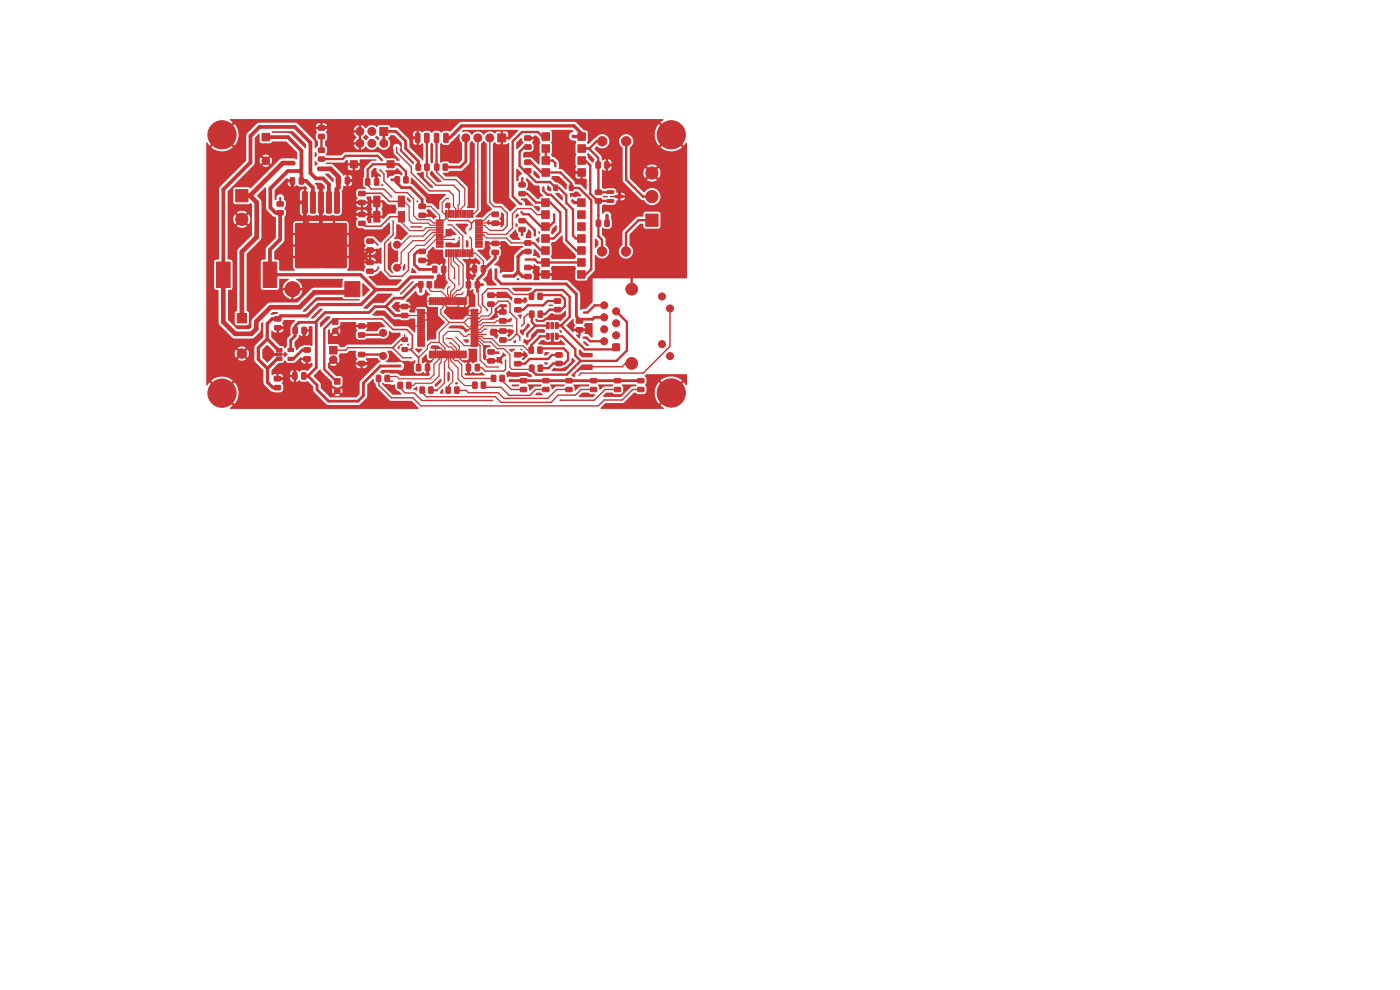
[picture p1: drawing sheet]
<svg xmlns="http://www.w3.org/2000/svg" width="297mm" height="210mm" viewBox="0 0 297 210" stroke-linecap="round" stroke-linejoin="round" font-family="sans-serif">
<g fill="#c83434" stroke="#c83434" stroke-width=".21">
<path d="M100.9 77.3h.6l.3 .1v1.1l-.2 .2h-.6l-.2-.2z"/>
<path d="M99 77.3h.6l.3 .1v1.1l-.2 .2h-.6l-.2-.2z"/>
<path d="M110.4 82.2h1.2l.2 .2-.1 .6-.2 .1h-1l-.1-.2z"/>
<path d="M110.4 80.3h1.2l.2 .2-.1 .6-.2 .1h-1l-.1-.2z"/>
<path d="M126.3 42.2l1.2-.1 .1 .3v.6l-.2 .1h-1l-.2-.2z"/>
<path d="M126.3 40.4l1.2-.1 .1 .2v.7l-.2 .1h-1l-.2-.2z"/>
<path d="M58.2 81.8l1.2-.1 .2 .3v.6l-.3 .1h-1l-.2-.2z"/>
<path d="M58.2 79.9l1.2-.1 .2 .3v.6l-.3 .1h-1l-.2-.2z"/>
<path d="M90.6 59.8l.7-.1 .3 .1v1l-.2 .3h-.6l-.2-.2z"/>
<path d="M88.8 59.8l.7-.1 .3 .1v1l-.2 .3h-.6l-.2-.2z"/>
<path d="M71 80.3h1.1v1.2h-1.1z"/>
<path d="M58.7 73.9h1.1v.7h-1.1z"/>
<path d="M58.7 74.9h1.1v.6h-1.1z"/>
<path d="M58.7 75.8h1.1v.6l-1.1 .1z"/>
<path d="M61.1 75.8h1.1l.1 .6-1.2 .1z"/>
<path d="M61.1 73.9h1.1l.1 .7h-1.2z"/>
<path d="M112.3 73.6h.7l.2 .1v1l-.1 .3h-.7l-.2-.2z"/>
<path d="M114.1 73.6h.7l.2 .1v1l-.1 .3h-.6l-.3-.2z"/>
<path d="M92.6 46.7l1.3-.1 .1 .3h-1.4z"/>
<path d="M92.6 47.2l1.3-.1 .1 .3h-1.4z"/>
<path d="M92.6 47.7l1.3-.1 .1 .3h-1.4z"/>
<path d="M92.6 48.2l1.3-.1 .1 .3h-1.4z"/>
<path d="M92.6 48.7l1.3-.1 .1 .3h-1.4z"/>
<path d="M92.6 49.2l1.3-.1 .1 .3h-1.4z"/>
<path d="M92.6 49.7l1.3-.1 .1 .3h-1.4z"/>
<path d="M92.6 50.2l1.3-.1 .1 .3h-1.4z"/>
<path d="M92.6 50.7l1.3-.1 .1 .3h-1.4z"/>
<path d="M92.6 51.2l1.3-.1 .1 .3h-1.4z"/>
<path d="M92.6 51.7l1.3-.1 .1 .3h-1.4z"/>
<path d="M92.6 52.2l1.3-.1 .1 .3h-1.4z"/>
<path d="M94.6 53h.2v1.4h-.3z"/>
<path d="M95.1 53h.2v1.4h-.3z"/>
<path d="M95.6 53h.2v1.4h-.3z"/>
<path d="M96.1 53h.2v1.4h-.3z"/>
<path d="M96.6 53h.2v1.4h-.3z"/>
<path d="M97.1 53h.2v1.4h-.3z"/>
<path d="M97.6 53h.2v1.4h-.3z"/>
<path d="M98.1 53h.2v1.4h-.3z"/>
<path d="M98.6 53h.2v1.4h-.3z"/>
<path d="M99.1 53h.2v1.4h-.3z"/>
<path d="M99.6 53h.2v1.4h-.3z"/>
<path d="M100.1 53h.2v1.4h-.3z"/>
<path d="M100.9 52.2l1.4-.1v.3h-1.4z"/>
<path d="M100.9 51.7l1.4-.1v.3h-1.4z"/>
<path d="M100.9 51.2l1.4-.1v.3h-1.4z"/>
<path d="M100.9 50.7l1.4-.1v.3h-1.4z"/>
<path d="M100.9 50.2l1.4-.1v.3h-1.4z"/>
<path d="M100.9 49.7l1.4-.1v.3h-1.4z"/>
<path d="M100.9 49.2l1.4-.1v.3h-1.4z"/>
<path d="M100.9 48.7l1.4-.1v.3h-1.4z"/>
<path d="M100.9 48.2l1.4-.1v.3h-1.4z"/>
<path d="M100.9 47.7l1.4-.1v.3h-1.4z"/>
<path d="M100.9 47.2l1.4-.1v.3h-1.4z"/>
<path d="M100.9 46.7l1.4-.1v.3h-1.4z"/>
<path d="M100.1 44.7h.2v1.4l-.3-.1z"/>
<path d="M99.6 44.7h.2v1.4l-.3-.1z"/>
<path d="M99.1 44.7h.2v1.4l-.3-.1z"/>
<path d="M98.6 44.7h.2v1.4l-.3-.1z"/>
<path d="M98.1 44.7h.2v1.4l-.3-.1z"/>
<path d="M97.6 44.7h.2v1.4l-.3-.1z"/>
<path d="M97.1 44.7h.2v1.4l-.3-.1z"/>
<path d="M96.6 44.7h.2v1.4l-.3-.1z"/>
<path d="M96.1 44.7h.2v1.4l-.3-.1z"/>
<path d="M95.6 44.7h.2v1.4l-.3-.1z"/>
<path d="M95.1 44.7h.2v1.4l-.3-.1z"/>
<path d="M94.6 44.7h.2v1.4l-.3-.1z"/>
<path d="M79.5 37.9h.6l.3 .1v1.1l-.2 .2h-.5l-.3-.1z"/>
<path d="M77.6 37.9h.7l.2 .1v1.1l-.2 .2h-.6l-.2-.1z"/>
<path d="M137 45.4h2.6v2.6h-2.6z"/>
<path d="M128.3 34.4l.7-.1 .2 .2v1l-.1 .2h-.6l-.3-.2z"/>
<path d="M126.5 34.4l.7-.1 .2 .2v1l-.1 .2h-.7l-.2-.2z"/>
<path d="M111.3 30.8l1.2-.1 .2 .2v.6l-.3 .2h-1l-.2-.3z"/>
<path d="M111.3 28.9l1.2-.1 .2 .2v.6l-.3 .2h-1l-.2-.3z"/>
<path d="M50.3 66.5h2v2h-2z"/>
<path d="M110.1 46.4l1.2-.1 .2 .3-.1 .5-.2 .2h-1l-.1-.2z"/>
<path d="M110.1 48.3l1.2-.1 .2 .2-.1 .6-.2 .2h-1l-.1-.3z"/>
<path d="M76.1 40.6h1.2l.2 .2v.6l-.3 .2-1-.1-.2-.2z"/>
<path d="M76.1 42.5h1.2l.2 .2v.6l-.3 .2-1-.1-.2-.2z"/>
<path d="M109.2 65.3l1.3-.1 .1 .3v.6l-.2 .1h-1.1l-.1-.2z"/>
<path d="M109.2 63.4l1.3-.1 .1 .3v.6l-.2 .1h-1.1l-.1-.2z"/>
<path d="M94.2 28.3l.7-.1 .2 .2v1.6l-.1 .2h-.6l-.3-.1z"/>
<path d="M130.4 82.2h1.2l.1 .2v.6l-.2 .1h-1l-.2-.2z"/>
<path d="M130.4 80.3h1.2l.1 .2v.6l-.2 .1h-1l-.2-.2z"/>
<path d="M83.8 37.5h.7l.3 .1v1l-.2 .2-.6 .1-.2-.2z"/>
<path d="M85.7 37.5h.7l.2 .1v1l-.1 .2-.7 .1-.2-.2z"/>
<path d="M104.4 45h1.2l.2 .2v.6l-.3 .2-1-.1-.2-.2z"/>
<path d="M104.4 46.9h1.2l.2 .2v.6l-.3 .2-1-.1-.2-.2z"/>
<path d="M85.3 73.8l1-.1 .1 .8-.2 .1h-.8l-.1-.2z"/>
<path d="M85.3 71.7l1-.1 .1 .7-.2 .2-.8-.1-.1-.2z"/>
<path d="M114.9 42.2h1.6v1.6h-1.6z"/>
<path d="M114.9 44.7h1.6v1.6h-1.6z"/>
<path d="M114.9 47.3h1.6v1.6h-1.6z"/>
<path d="M114.9 49.8h1.6v1.6h-1.6z"/>
<path d="M114.9 52.3h1.6v1.6h-1.6z"/>
<path d="M114.9 54.9h1.6v1.6h-1.6z"/>
<path d="M114.9 57.4h1.6v1.6h-1.6z"/>
<path d="M122.5 57.4h1.6v1.6h-1.6z"/>
<path d="M122.5 54.9h1.6v1.6h-1.6z"/>
<path d="M122.5 52.3h1.6v1.6h-1.6z"/>
<path d="M122.5 49.8h1.6v1.6h-1.6z"/>
<path d="M122.5 47.3h1.6v1.6h-1.6z"/>
<path d="M122.5 44.7h1.6v1.6h-1.6z"/>
<path d="M122.5 42.2h1.6v1.6h-1.6z"/>
<path d="M116 70.7l.5 .1-.1 1.2-.5-.1z"/>
<path d="M116.9 70.7l.6 .1-.1 1.2-.5-.1z"/>
<path d="M117.9 70.7l.5 .1-.1 1.2-.5-.1z"/>
<path d="M117.9 68.4l.5 .1-.1 1.2-.5-.1z"/>
<path d="M116.9 68.4l.6 .1-.1 1.2-.5-.1z"/>
<path d="M116 68.4l.5 .1-.1 1.2-.5-.1z"/>
<path d="M100.9 59.7h.6l.3 .1v1.1l-.2 .2h-.6l-.2-.1z"/>
<path d="M99 59.7h.6l.3 .1v1.1l-.2 .2h-.6l-.2-.1z"/>
<path d="M110.1 38.8l1.2-.1 .2 .3-.1 .5-.2 .2h-1l-.1-.2z"/>
<path d="M110.1 40.7l1.2-.1 .2 .2-.1 .6-.2 .2h-1l-.1-.3z"/>
<path d="M76.1 74.8l1.2-.1 .1 .3v.6l-.2 .1h-1.1l-.1-.2z"/>
<path d="M76.1 76.7l1.2-.1 .1 .3v.6l-.2 .1h-1.1l-.1-.2z"/>
<path d="M104.4 53.1h1.2l.2 .2v.6l-.3 .1h-1l-.2-.2z"/>
<path d="M104.4 51.2h1.2l.2 .2v.6l-.3 .1h-1l-.2-.2z"/>
<path d="M128.8 40.5h1.3l.1 .4-1.4 .1z"/>
<path d="M128.8 42.4h1.3l.1 .4-1.4 .1z"/>
<path d="M130.7 41.4h1.3l.1 .5-1.4 .1z"/>
<path d="M103.5 64.1l1.2-.1 .2 .3-.1 .6-.2 .1h-1l-.2-.2z"/>
<path d="M103.5 62.2l1.2-.1 .2 .3-.1 .6-.2 .1h-1l-.2-.2z"/>
<path d="M85.2 66.5l1.2-.1 .2 .3v.6l-.3 .1h-1l-.2-.2z"/>
<path d="M85.2 64.6l1.2-.1 .2 .3v.6l-.3 .1h-1l-.2-.2z"/>
<path d="M130 73h1.4v1.3h-1.4z"/>
<path d="M102.1 56.4l.7-.1 .2 .2 .1 1-.2 .3h-.6l-.2-.2z"/>
<path d="M100.2 56.4l.7-.1 .2 .2v1l-.1 .3h-.6l-.2-.2z"/>
<path d="M45.9 55.6h2.9v5.4h-2.9z"/>
<path d="M55.8 55.6h2.9v5.4h-2.9z"/>
<path d="M92.2 28.3l.7-.1 .2 .2v1.6l-.1 .2h-.6l-.3-.1z"/>
<path d="M84.5 41.6h1.3v2.3h-1.3z"/>
<path d="M79.3 41.6h1.3v2.3h-1.3z"/>
<path d="M79.3 44.9h1.3v2.2h-1.3z"/>
<path d="M84.5 44.9h1.3v2.2h-1.3z"/>
<path d="M86.3 81.1l.7-.1 .2 .2v1l-.1 .2h-.6l-.3-.1z"/>
<path d="M84.5 81.1l.7-.1 .2 .2v1l-.2 .2h-.6l-.2-.1z"/>
<path d="M125.3 82.2h1.2l.1 .2v.6l-.2 .1h-1l-.2-.2z"/>
<path d="M125.3 80.3h1.2l.1 .2v.6l-.2 .1h-1l-.2-.2z"/>
<path d="M135.3 82.2h1.2l.1 .2v.6l-.2 .1h-1l-.2-.2z"/>
<path d="M135.3 80.3h1.2l.1 .2v.6l-.2 .1h-1l-.2-.2z"/>
<path d="M81.7 79.6h.7l.2 .1 .1 1-.2 .2-.6 .1-.3-.2z"/>
<path d="M79.9 79.6h.7l.2 .1v1l-.1 .2-.6 .1-.3-.2z"/>
<path d="M105.6 28.4h1.7v1.7h-1.7z"/>
<path d="M74.3 34.1h1.5v1.5h-1.5z"/>
<path d="M82.1 34.1h1.5v1.5h-1.5z"/>
<path d="M58.3 67.2l1.2-.1 .2 .3-.1 .6-.2 .1h-1l-.2-.2z"/>
<path d="M58.3 69.1l1.2-.1 .2 .3-.1 .6-.2 .1h-1l-.2-.2z"/>
<path d="M112.3 62.2h.7l.2 .1 .1 1-.2 .2-.6 .1-.2-.2z"/>
<path d="M114.1 62.2h.7l.3 .1v1l-.2 .2-.6 .1-.2-.2z"/>
<path d="M94.6 82.1l.8-.1 .2 .2v1l-.2 .2h-.6l-.2-.1z"/>
<path d="M96.5 82.1l.7-.1 .2 .2v1l-.1 .2h-.6l-.3-.1z"/>
<path d="M77.8 50.7h1.3l.1 .2v.6l-.2 .1h-1.1l-.1-.2z"/>
<path d="M77.8 52.6h1.3l.1 .2v.6l-.2 .2-1.1-.1-.1-.2z"/>
<path d="M120.1 82.2h1.2l.1 .2v.6l-.2 .1h-1l-.2-.2z"/>
<path d="M120.1 80.3h1.2l.1 .2v.6l-.2 .1h-1l-.2-.2z"/>
<path d="M58.8 42.8h1.2l.1 .2v.6l-.2 .1h-1l-.2-.2z"/>
<path d="M58.8 44.7h1.2l.1 .2v.6l-.2 .1h-1l-.2-.2z"/>
<path d="M115.2 82.2h1.1l.2 .2v.6l-.2 .1h-1.1l-.1-.2z"/>
<path d="M115.2 80.3h1.1l.2 .2v.6l-.2 .1h-1.1l-.1-.2z"/>
<path d="M70.5 67.6h1.2v1.2h-1.2z"/>
<path d="M126.5 46.7l.7-.1 .2 .2 .1 1-.2 .2h-.6l-.2-.1z"/>
<path d="M128.3 46.7l.7-.1 .3 .2v1l-.2 .2h-.6l-.2-.1z"/>
<path d="M111.4 51.1l1.1-.1 .2 .3v.6l-.2 .1h-1l-.2-.2z"/>
<path d="M111.4 52.9h1.1l.2 .2v.6l-.2 .2h-1l-.2-.3z"/>
<path d="M103.5 74.2h1.2l.2 .2v.6l-.2 .1h-1.1l-.2-.2z"/>
<path d="M103.5 76.1h1.2l.2 .2v.6l-.2 .1h-1.1l-.2-.2z"/>
<path d="M115 28.2h1.6v1.6h-1.6z"/>
<path d="M115 30.7h1.6v1.6h-1.6z"/>
<path d="M115 33.2h1.6v1.6h-1.6z"/>
<path d="M115 35.8h1.6v1.6h-1.6z"/>
<path d="M122.6 35.8h1.6v1.6h-1.6z"/>
<path d="M122.6 33.2h1.6v1.6h-1.6z"/>
<path d="M122.6 30.7h1.6v1.6h-1.6z"/>
<path d="M122.6 28.2h1.6v1.6h-1.6z"/>
<path d="M63.5 37.7l.7-.1 .2 .2v1l-.1 .3h-.6l-.2-.2z"/>
<path d="M61.6 37.7l.7-.1 .2 .2v1l-.1 .3h-.6l-.2-.2z"/>
<path d="M80.6 27h1.7v1.7h-1.7z"/>
<path d="M88.2 28.3l.7-.1 .2 .2v1.6l-.1 .2h-.6l-.3-.1z"/>
<path d="M90.1 34.8h.7l.3 .1v1l-.2 .2-.6 .1-.2-.2z"/>
<path d="M88.3 34.8h.7l.2 .1 .1 1-.2 .2-.6 .1-.3-.2z"/>
<path d="M67.6 26.7l1.1-.1 .2 .3v.6l-.2 .1h-1l-.2-.2z"/>
<path d="M67.6 28.5h1.1l.2 .2v.6l-.2 .2h-1l-.2-.3z"/>
<path d="M88.4 77.3h.7l.2 .1v1.1l-.2 .2h-.6l-.2-.1z"/>
<path d="M90.3 77.3h.7l.2 .1v1.1l-.2 .2h-.6l-.2-.1z"/>
<path d="M50 40.2h2.6v2.6h-2.6z"/>
<path d="M111.3 35.8l1.2-.1 .2 .3-.1 .6-.2 .1h-1l-.1-.2z"/>
<path d="M111.3 34l1.2-.1 .2 .2-.1 .7-.2 .1h-1l-.1-.2z"/>
<path d="M88.9 52.9h1.2l.2 .2v.6l-.3 .1h-1l-.2-.2z"/>
<path d="M88.9 54.8h1.2l.2 .2v.6l-.3 .1h-1l-.2-.2z"/>
<path d="M55.6 28.3h1.6v1.6h-1.6z"/>
<path d="M67.6 31.4h1.1l.2 .2v.6l-.2 .1h-1l-.2-.2z"/>
<path d="M67.6 33.3h1.1l.2 .2v.6l-.2 .1h-1l-.2-.2z"/>
<path d="M69.9 73.5h1.6v1.6h-1.6z"/>
<path d="M117.7 65.2h1.1l.2 .2v.6l-.3 .2h-1l-.1-.3z"/>
<path d="M117.7 63.4h1.1l.2 .2v.6l-.3 .2h-1l-.1-.3z"/>
<path d="M76.1 47l1.2-.1 .2 .2v.6l-.3 .2h-1l-.2-.3z"/>
<path d="M76.1 45.1l1.2-.1 .2 .2v.6l-.3 .2h-1l-.2-.3z"/>
<path d="M76.1 70.6h1.2l.1 .2v.6l-.2 .2-1.1-.1-.1-.2z"/>
<path d="M76.1 68.7h1.2l.1 .2v.6l-.2 .2-1.1-.1-.1-.2z"/>
<path d="M64 79.1l.7-.1 .2 .2 .1 1-.2 .3h-.6l-.2-.2z"/>
<path d="M62.1 79.1l.7-.1 .2 .2v1l-.1 .3h-.6l-.2-.2z"/>
<path d="M112.4 66l.7-.1 .2 .2v1l-.1 .2h-.7l-.2-.1z"/>
<path d="M114.2 66l.7-.1 .2 .2v1l-.1 .2h-.6l-.3-.1z"/>
<path d="M111.3 58.2h1.3l.1 .2v.6l-.2 .2-1.1-.1-.1-.2z"/>
<path d="M111.3 56.3h1.3l.1 .2v.6l-.2 .2-1.1-.1-.1-.2z"/>
<path d="M71 40.7l.8-.1 .2 .3v4.1l-.2 .2h-.7l-.2-.2z"/>
<path d="M69.3 40.7l.8-.1 .2 .3v4.1l-.2 .2h-.7l-.2-.2z"/>
<path d="M67.6 40.7l.8-.1 .2 .3v4.1l-.2 .2h-.7l-.2-.2z"/>
<path d="M68.3 47.5h5.1v4.4h-5.1z"/>
<path d="M62.7 47.5h5.1v4.4h-5.1z"/>
<path d="M62.7 47.5h10.7v9.2h-10.7z"/>
<path d="M68.3 52.3h5.1v4.4h-5.1z"/>
<path d="M62.7 52.3h5.1v4.4h-5.1z"/>
<path d="M65.9 40.7l.8-.1 .2 .3v4.1l-.2 .2h-.7l-.2-.2z"/>
<path d="M64.2 40.7l.8-.1 .2 .3v4.1l-.2 .2h-.7l-.2-.2z"/>
<path d="M118 76.7l1.1-.1 .2 .2v.7l-.3 .1h-1l-.1-.2z"/>
<path d="M118 74.8h1.1l.2 .2v.6l-.3 .2h-1l-.1-.2z"/>
<path d="M104.3 79.6h.7l.2 .1v1l-.1 .2-.7 .1-.2-.2z"/>
<path d="M106.1 79.6h.7l.2 .1v1l-.1 .2-.6 .1-.3-.2z"/>
<path d="M88.9 43.3h1.2l.2 .2v.6l-.3 .2h-1l-.2-.3z"/>
<path d="M88.9 45.2h1.2l.2 .2v.6l-.3 .2h-1l-.2-.3z"/>
<path d="M100.3 81.1l.7-.1 .2 .2v.9l-.1 .3h-.6l-.3-.2z"/>
<path d="M102.1 81.1l.7-.1 .3 .2v.9l-.2 .3h-.6l-.2-.2z"/>
<path d="M120.8 39.3h.8v1.1h-.8z"/>
<path d="M117.5 39.3h.8v1.1h-.8z"/>
<path d="M73.2 59.7h3.2v3.2h-3.2z"/>
<path d="M122.3 67.6h1.2l.2 .2-.1 .6-.2 .2h-1l-.2-.3z"/>
<path d="M122.3 69.5h1.2l.2 .2-.1 .6-.2 .2h-1l-.2-.3z"/>
<path d="M62.2 69.5l.7-.1 .2 .1v1.1l-.1 .2h-.6l-.3-.1z"/>
<path d="M64.1 69.5l.7-.1 .2 .1v1.1l-.1 .2h-.6l-.3-.1z"/>
<path d="M77.8 57.1h1.3l.1 .2v.6l-.2 .1h-1.1l-.1-.2z"/>
<path d="M77.8 55.2h1.3l.1 .2v.6l-.2 .2-1.1-.1-.1-.2z"/>
<path d="M106 67.6h1.2l.2 .2v.6l-.3 .2h-1l-.2-.3z"/>
<path d="M106 65.7h1.2l.2 .2v.6l-.3 .2h-1l-.2-.3z"/>
<path d="M71.4 37.6h.6l.3 .1v1.1l-.2 .2h-.5l-.3-.1z"/>
<path d="M73.3 37.6h.7l.2 .1v1.1l-.2 .2h-.6l-.2-.1z"/>
<path d="M90.1 28.3l.7-.1 .2 .2 .1 1.6-.2 .2h-.6l-.2-.1z"/>
<path d="M91 82.1l.7-.1 .2 .2v1l-.2 .2h-.6l-.2-.1z"/>
<path d="M89.1 82.1l.7-.1 .3 .2v1l-.2 .2h-.6l-.2-.1z"/>
<path d="M91.8 56.5l.7-.1 .2 .2v1l-.1 .3h-.6l-.3-.2z"/>
<path d="M93.7 56.5l.7-.1 .2 .2v1l-.1 .3h-.6l-.3-.2z"/>
<path d="M106 71.7l1.3-.1 .1 .3v.6l-.2 .1h-1.1l-.1-.2z"/>
<path d="M106 69.8l1.3-.1 .1 .3v.6l-.2 .1h-1.1l-.1-.2z"/>
<path d="M109.2 76.7h1.2l.2 .2-.1 .6-.2 .2-1-.1-.2-.2z"/>
<path d="M109.2 74.8h1.2l.2 .2-.1 .6-.2 .1h-1l-.2-.2z"/>
<path d="M112.4 77.5l.7-.1 .2 .2v1l-.1 .2h-.7l-.2-.1z"/>
<path d="M114.2 77.5l.7-.1 .2 .2v1l-.1 .2h-.6l-.3-.1z"/>
<path d="M92.2 34.8h.7l.2 .1v1l-.1 .2-.6 .1-.3-.2z"/>
<path d="M94 34.8h.7l.3 .1v1l-.2 .2-.6 .1-.2-.2z"/>
<path d="M99.9 73.2h1.4l.1 .2-1.4 .1z"/>
<path d="M99.9 72.8h1.4l.1 .2-1.4 .1z"/>
<path d="M99.9 72.4h1.4l.1 .2-1.4 .1z"/>
<path d="M99.9 72h1.4l.1 .2-1.4 .1z"/>
<path d="M99.9 71.6h1.4l.1 .2-1.4 .1z"/>
<path d="M99.9 71.2h1.4l.1 .2-1.4 .1z"/>
<path d="M99.9 70.8h1.4l.1 .2-1.4 .1z"/>
<path d="M99.9 70.4h1.4l.1 .2-1.4 .1z"/>
<path d="M99.9 70h1.4l.1 .2-1.4 .1z"/>
<path d="M99.9 69.6h1.4l.1 .2-1.4 .1z"/>
<path d="M99.9 69.2h1.4l.1 .2-1.4 .1z"/>
<path d="M99.9 68.8h1.4l.1 .2-1.4 .1z"/>
<path d="M99.9 68.4h1.4l.1 .2-1.4 .1z"/>
<path d="M99.9 68h1.4l.1 .2-1.4 .1z"/>
<path d="M99.9 67.6h1.4l.1 .2-1.4 .1z"/>
<path d="M99.9 67.2h1.4l.1 .2-1.4 .1z"/>
<path d="M99.9 66.8h1.4l.1 .2-1.4 .1z"/>
<path d="M99.9 66.4h1.4l.1 .2-1.4 .1z"/>
<path d="M99.9 66h1.4l.1 .2-1.4 .1z"/>
<path d="M99.9 65.6h1.4l.1 .2-1.4 .1z"/>
<path d="M98.7 63.2h.2v1.4l-.2-.1z"/>
<path d="M98.3 63.2h.2v1.4l-.2-.1z"/>
<path d="M97.9 63.2h.2v1.4l-.2-.1z"/>
<path d="M97.5 63.2h.2v1.4l-.2-.1z"/>
<path d="M97.1 63.2h.2v1.4l-.2-.1z"/>
<path d="M96.7 63.2h.2v1.4l-.2-.1z"/>
<path d="M96.3 63.2h.2v1.4l-.2-.1z"/>
<path d="M95.9 63.2h.2v1.4l-.2-.1z"/>
<path d="M95.5 63.2h.2v1.4l-.2-.1z"/>
<path d="M95.1 63.2h.2v1.4l-.2-.1z"/>
<path d="M94.7 63.2h.2v1.4l-.2-.1z"/>
<path d="M94.3 63.2h.2v1.4l-.2-.1z"/>
<path d="M93.9 63.2h.2v1.4l-.2-.1z"/>
<path d="M93.5 63.2h.2v1.4l-.2-.1z"/>
<path d="M93.1 63.2h.2v1.4l-.2-.1z"/>
<path d="M92.7 63.2h.2v1.4l-.2-.1z"/>
<path d="M92.3 63.2h.2v1.4l-.2-.1z"/>
<path d="M91.9 63.2h.2v1.4l-.2-.1z"/>
<path d="M91.5 63.2h.2v1.4l-.2-.1z"/>
<path d="M91.1 63.2h.2v1.4l-.2-.1z"/>
<path d="M88.6 65.6h1.4l.1 .2-1.4 .1z"/>
<path d="M88.6 66h1.4l.1 .2-1.4 .1z"/>
<path d="M88.6 66.4h1.4l.1 .2-1.4 .1z"/>
<path d="M88.6 66.8h1.4l.1 .2-1.4 .1z"/>
<path d="M88.6 67.2h1.4l.1 .2-1.4 .1z"/>
<path d="M88.6 67.6h1.4l.1 .2-1.4 .1z"/>
<path d="M88.6 68h1.4l.1 .2-1.4 .1z"/>
<path d="M88.6 68.4h1.4l.1 .2-1.4 .1z"/>
<path d="M88.6 68.8h1.4l.1 .2-1.4 .1z"/>
<path d="M88.6 69.2h1.4l.1 .2-1.4 .1z"/>
<path d="M88.6 69.6h1.4l.1 .2-1.4 .1z"/>
<path d="M88.6 70h1.4l.1 .2-1.4 .1z"/>
<path d="M88.6 70.4h1.4l.1 .2-1.4 .1z"/>
<path d="M88.6 70.8h1.4l.1 .2-1.4 .1z"/>
<path d="M88.6 71.2h1.4l.1 .2-1.4 .1z"/>
<path d="M88.6 71.6h1.4l.1 .2-1.4 .1z"/>
<path d="M88.6 72h1.4l.1 .2-1.4 .1z"/>
<path d="M88.6 72.4h1.4l.1 .2-1.4 .1z"/>
<path d="M88.6 72.8h1.4l.1 .2-1.4 .1z"/>
<path d="M88.6 73.2h1.4l.1 .2-1.4 .1z"/>
<path d="M91.1 74.5h.2v1.4h-.2z"/>
<path d="M91.5 74.5h.2v1.4h-.2z"/>
<path d="M91.9 74.5h.2v1.4h-.2z"/>
<path d="M92.3 74.5h.2v1.4h-.2z"/>
<path d="M92.7 74.5h.2v1.4h-.2z"/>
<path d="M93.1 74.5h.2v1.4h-.2z"/>
<path d="M93.5 74.5h.2v1.4h-.2z"/>
<path d="M93.9 74.5h.2v1.4h-.2z"/>
<path d="M94.3 74.5h.2v1.4h-.2z"/>
<path d="M94.7 74.5h.2v1.4h-.2z"/>
<path d="M95.1 74.5h.2v1.4h-.2z"/>
<path d="M95.5 74.5h.2v1.4h-.2z"/>
<path d="M95.9 74.5h.2v1.4h-.2z"/>
<path d="M96.3 74.5h.2v1.4h-.2z"/>
<path d="M96.7 74.5h.2v1.4h-.2z"/>
<path d="M97.1 74.5h.2v1.4h-.2z"/>
<path d="M97.5 74.5h.2v1.4h-.2z"/>
<path d="M97.9 74.5h.2v1.4h-.2z"/>
<path d="M98.3 74.5h.2v1.4h-.2z"/>
<path d="M98.7 74.5h.2v1.4h-.2z"/>
<path d="M64.5 73.8h1.2l.2 .2-.1 .6-.2 .1h-1l-.2-.2z"/>
<path d="M64.5 75.7h1.2l.2 .2-.1 .6-.2 .1h-1l-.2-.2z"/>
<circle cx="81.3" cy="75.5" r=".75"/>
<circle cx="81.3" cy="70.6" r=".75"/>
<circle cx="71.5" cy="82.9" r=".6"/>
<circle cx="84.2" cy="51.9" r=".75"/>
<circle cx="84.2" cy="56.8" r=".75"/>
<circle cx="44.8" cy="28.6" r=".4"/>
<circle cx="45.5" cy="27" r=".4"/>
<circle cx="45.5" cy="30.2" r=".4"/>
<circle cx="47.1" cy="26.3" r=".4"/>
<circle cx="47.1" cy="28.6" r="3"/>
<circle cx="47.1" cy="30.8" r=".4"/>
<circle cx="48.7" cy="27" r=".4"/>
<circle cx="48.7" cy="30.2" r=".4"/>
<circle cx="49.4" cy="28.6" r=".4"/>
<circle cx="138.3" cy="41.7" r="1.3"/>
<circle cx="138.3" cy="36.7" r="1.3"/>
<circle cx="51.3" cy="75" r="1"/>
<circle cx="140.1" cy="28.6" r=".4"/>
<circle cx="140.8" cy="27" r=".4"/>
<circle cx="140.8" cy="30.2" r=".4"/>
<circle cx="142.4" cy="26.3" r=".4"/>
<circle cx="142.4" cy="28.6" r="3"/>
<circle cx="142.4" cy="30.8" r=".4"/>
<circle cx="144" cy="27" r=".4"/>
<circle cx="144" cy="30.2" r=".4"/>
<circle cx="144.6" cy="28.6" r=".4"/>
<circle cx="128.2" cy="72.4" r=".75"/>
<circle cx="130.7" cy="71.1" r=".75"/>
<circle cx="128.2" cy="69.8" r=".75"/>
<circle cx="130.7" cy="68.6" r=".75"/>
<circle cx="128.2" cy="67.3" r=".75"/>
<circle cx="130.7" cy="66" r=".75"/>
<circle cx="128.2" cy="64.8" r=".75"/>
<circle cx="142.1" cy="75.5" r=".75"/>
<circle cx="140.4" cy="73" r=".75"/>
<circle cx="142.1" cy="65.4" r=".75"/>
<circle cx="140.4" cy="62.9" r=".75"/>
<circle cx="134" cy="77.1" r="1.25"/>
<circle cx="134" cy="61.3" r="1.25"/>
<circle cx="103.9" cy="29.2" r=".85"/>
<circle cx="101.4" cy="29.2" r=".85"/>
<circle cx="98.8" cy="29.2" r=".85"/>
<circle cx="71.1" cy="70.2" r=".6"/>
<circle cx="127.8" cy="30" r="1"/>
<circle cx="132.8" cy="30" r="1"/>
<circle cx="81.4" cy="30.4" r=".85"/>
<circle cx="78.9" cy="27.9" r=".85"/>
<circle cx="78.9" cy="30.4" r=".85"/>
<circle cx="76.3" cy="27.9" r=".85"/>
<circle cx="76.3" cy="30.4" r=".85"/>
<circle cx="51.3" cy="46.5" r="1.3"/>
<circle cx="56.4" cy="34.1" r=".8"/>
<circle cx="70.7" cy="76.3" r=".8"/>
<circle cx="140.2" cy="83.4" r=".4"/>
<circle cx="140.8" cy="81.8" r=".4"/>
<circle cx="140.8" cy="85" r=".4"/>
<circle cx="142.4" cy="81.1" r=".4"/>
<circle cx="142.4" cy="83.4" r="3"/>
<circle cx="142.4" cy="85.6" r=".4"/>
<circle cx="144" cy="81.8" r=".4"/>
<circle cx="144" cy="85" r=".4"/>
<circle cx="144.6" cy="83.4" r=".4"/>
<circle cx="44.8" cy="83.4" r=".4"/>
<circle cx="45.5" cy="81.8" r=".4"/>
<circle cx="45.5" cy="85" r=".4"/>
<circle cx="47.1" cy="81.1" r=".4"/>
<circle cx="47.1" cy="83.4" r="3"/>
<circle cx="47.1" cy="85.7" r=".4"/>
<circle cx="48.7" cy="81.8" r=".4"/>
<circle cx="48.7" cy="85" r=".4"/>
<circle cx="49.3" cy="83.4" r=".4"/>
<circle cx="127.7" cy="53.3" r="1"/>
<circle cx="132.8" cy="53.3" r="1"/>
<circle cx="62.1" cy="61.3" r="1.6"/>
</g>
<g fill="#ececec" stroke="#ececec" stroke-width=".21">
<circle cx="107.2" cy="76.4" r=".3"/>
<circle cx="110.3" cy="72.2" r=".3"/>
<circle cx="99.4" cy="79.4" r=".4"/>
<circle cx="105.7" cy="77.8" r=".4"/>
<circle cx="123.9" cy="78" r=".4"/>
<circle cx="67.7" cy="35.8" r=".5"/>
<circle cx="62.2" cy="34.6" r=".5"/>
<circle cx="95.1" cy="43.7" r=".4"/>
<circle cx="79.4" cy="36.2" r=".4"/>
<circle cx="98.7" cy="70" r=".4"/>
<circle cx="111.4" cy="75.2" r=".4"/>
<circle cx="87.6" cy="69.2" r=".4"/>
<circle cx="60.8" cy="38.4" r=".4"/>
<circle cx="76.8" cy="53.7" r=".4"/>
<circle cx="108.4" cy="70.5" r=".4"/>
<circle cx="56.5" cy="75.2" r=".4"/>
<circle cx="76.7" cy="34.9" r=".4"/>
<circle cx="131.5" cy="40.5" r=".4"/>
<circle cx="111.3" cy="63.8" r=".4"/>
<circle cx="134" cy="58.4" r=".4"/>
<circle cx="117.7" cy="58.2" r=".4"/>
<circle cx="95" cy="49.6" r=".4"/>
<circle cx="121.7" cy="36.6" r=".4"/>
<circle cx="99.4" cy="58.9" r=".4"/>
<circle cx="94.1" cy="58.9" r=".4"/>
<circle cx="69.9" cy="26.5" r=".4"/>
<circle cx="87.5" cy="29.3" r=".4"/>
<circle cx="99.5" cy="57.2" r=".4"/>
<circle cx="60.4" cy="80.3" r=".4"/>
<circle cx="75.3" cy="43" r=".4"/>
<circle cx="129.9" cy="35" r=".4"/>
<circle cx="65.1" cy="77.4" r=".4"/>
<circle cx="74.9" cy="38.3" r=".4"/>
<circle cx="84.2" cy="65" r=".4"/>
<circle cx="91.9" cy="73.6" r=".4"/>
<circle cx="90.7" cy="79.4" r=".4"/>
<circle cx="76.8" cy="55" r=".4"/>
<circle cx="78.3" cy="69.1" r=".4"/>
<circle cx="75.4" cy="45.5" r=".4"/>
<circle cx="124.5" cy="70" r=".4"/>
<circle cx="105.5" cy="62.6" r=".4"/>
<circle cx="113.4" cy="29.3" r=".4"/>
<circle cx="106.6" cy="51.6" r=".4"/>
<circle cx="64.5" cy="71.6" r=".4"/>
<circle cx="91" cy="45.6" r=".4"/>
<circle cx="78.3" cy="77.1" r=".4"/>
<circle cx="91.1" cy="55.2" r=".4"/>
<circle cx="105.7" cy="76.5" r=".4"/>
<circle cx="106.6" cy="64.9" r=".4"/>
<circle cx="117.2" cy="72.7" r=".4"/>
<circle cx="62.5" cy="78.2" r=".4"/>
<circle cx="106.5" cy="47.4" r=".4"/>
<circle cx="60.5" cy="69.5" r=".4"/>
<circle cx="68.1" cy="39.6" r=".4"/>
<circle cx="121.6" cy="28.9" r=".4"/>
<circle cx="91.8" cy="58.8" r=".4"/>
<circle cx="128.8" cy="45.7" r=".4"/>
<circle cx="121.4" cy="42.6" r=".4"/>
<circle cx="106.9" cy="58.6" r=".4"/>
<circle cx="101.3" cy="61.8" r=".4"/>
<circle cx="108.4" cy="67.7" r=".4"/>
<circle cx="83.1" cy="38.2" r=".35"/>
<circle cx="99.6" cy="48.7" r=".4"/>
<circle cx="84.8" cy="77.7" r=".4"/>
<circle cx="89.2" cy="61.8" r=".4"/>
<circle cx="99.6" cy="50.3" r=".4"/>
<circle cx="95.1" cy="42.1" r=".4"/>
<circle cx="102.4" cy="60.4" r=".4"/>
<circle cx="108.2" cy="80.8" r=".4"/>
<circle cx="83.1" cy="41.7" r=".35"/>
<circle cx="83.4" cy="46.9" r=".35"/>
<circle cx="80.1" cy="52" r=".3"/>
<circle cx="80.3" cy="56.6" r=".3"/>
<circle cx="96.4" cy="50.7" r=".4"/>
<circle cx="105.2" cy="57.2" r=".4"/>
<circle cx="95.3" cy="72.7" r=".3"/>
<circle cx="94.8" cy="71.7" r=".3"/>
<circle cx="97.8" cy="70.7" r=".4"/>
<circle cx="85.9" cy="71" r=".4"/>
<circle cx="87.3" cy="75.9" r=".3"/>
<circle cx="103.1" cy="70.9" r=".4"/>
<circle cx="105.7" cy="74.9" r=".4"/>
<circle cx="59.4" cy="42" r=".3"/>
<circle cx="80.7" cy="36" r=".3"/>
<circle cx="81" cy="34" r=".3"/>
<circle cx="110.8" cy="37.8" r=".3"/>
<circle cx="113.4" cy="50" r=".3"/>
<circle cx="111.5" cy="55" r=".35"/>
<circle cx="110.8" cy="49.9" r=".35"/>
<circle cx="83.3" cy="80.8" r=".3"/>
<circle cx="122.8" cy="79.6" r=".3"/>
<circle cx="92.7" cy="82.8" r=".3"/>
<circle cx="103.3" cy="69.8" r=".3"/>
<circle cx="103.4" cy="65.9" r=".3"/>
<circle cx="108.7" cy="69.1" r=".3"/>
<circle cx="111.9" cy="71.3" r=".3"/>
<circle cx="123.9" cy="71.6" r=".3"/>
<circle cx="110.7" cy="69.1" r=".3"/>
<circle cx="123.9" cy="66.3" r=".3"/>
<circle cx="114.5" cy="71.3" r=".3"/>
<circle cx="84.1" cy="31.3" r=".3"/>
<circle cx="95" cy="47.7" r=".4"/>
<circle cx="110.6" cy="43.2" r=".3"/>
<circle cx="117.6" cy="45.5" r=".3"/>
<circle cx="110.6" cy="45" r=".3"/>
<circle cx="96.7" cy="71.5" r=".3"/>
<circle cx="95.4" cy="60.7" r=".3"/>
<circle cx="96.3" cy="59.1" r=".3"/>
<circle cx="98.3" cy="62.1" r=".3"/>
<circle cx="97.4" cy="60.4" r=".3"/>
<circle cx="117.8" cy="35.3" r=".3"/>
<circle cx="115.3" cy="39.8" r=".3"/>
<circle cx="104.4" cy="85" r=".3"/>
<circle cx="118.8" cy="85" r=".3"/>
</g>
<g fill="none" stroke="#c83434" stroke-width=".25">
<path d="M98.6 40v3.5l-.9 .9v1M85.1 46v1.2l1.8 1.7h2.9l.6-.6h2.9M85.1 42.7h.7l1 1v3l.6 .6h3.4l.5 .5h2M87.7 42.2v3.5l.9 .9h2.6l.7 .7h1.4M89.6 43.8h1.8l1.9 1.9v1.1h.8l.6-.6 .5 .6M93.3 49.8h-1l-2.3 2.2h-1.6l-1.7 1.7M93.3 49.3h-1.6l-1.7 1.7h-2.4l-2.5 2.6v2.3l-.9 .9M93.3 48.8h-2.2l-1.3 1.3h-2.9l-1.8 1.8h-.9M95 49.6l-.7 .7h-1M95 47.7h.8l2.4 2.4v3.6M95.1 42.1h-.4l-.9 .9v1.9l.5 .5h.4M95.2 53.7v5.4l1.2 1.2v.7l-.8 .9v2"/>
<path d="M95.2 43.8v1.6M95.7 53.7v2.5l.7 .7v2.1M96.2 53.7v1.6l1.2 1.2v3.9M96.2 41.5v2.3l.5 .5v1.1M96.3 50.8h-3.8l-2.6 2.5M96.7 53.7v.9l1.5 1.6v4.6l-.7 .8h-.5l-1 1v1.3M97.4 40.6v2.7l-.2 .2v1.9M99.7 50.3l.3 .3 .2 3.1h.7l1.6 1.6v1.7M99.7 53.7v1.5l1 1v.8M101.4 44.5l-.9 .9h-.3M101.6 49.8h1l.7 .7h4.1M101.6 49.3h1.5l.4 .4h3.9"/>
<path d="M101.6 47.8h1.2l1.1 1.1h2.8M101.6 47.3h3.3M105.1 45.5h-1.1l-1.4 1.3h-2M85.9 65h1.8M85.9 66.9h.1M85.9 66.9h3.4M87.7 69.1h1.6M87.7 69.1v.1M87.7 65l.7 .7h.9v.8M89.3 67.3v3.6M89.3 66.3h1l.4 .4v1l-.3 .2h-1.1M91.1 60.4v1l.4 .4h2.1l1.2 1.2v.9"/>
<path d="M91.9 73.6l.5 .5M91.9 73.6h.1M92.4 74.1l.2-.2h1l.4 .4v.9M92.4 74.1v1.1M92.8 75.2h-.8v.9l-1.3 1.3v.6M93.2 72.6l1.2 1.2v1.4M93.2 72.6h-1.8l-.7 .8v.6l-1.9 1.8M93.2 75.2v1l-1.1 1.1v2.2l-.9 .9h-6.6l-.5-.6h-1.4l-.5 .6M93.5 63.9h-4.6l-1.2 1.1M93.6 75.2v1.7l-.5 .4v2.4l-1.5 1.6h-3.5l-.4 .5h-.9M94 63.9v1.3l-.5 .4v1l1.8 1.8M94.4 63.9v.8l.4 .5h2.2l.4-.4v-.9"/>
<path d="M94.8 75.2v1.1l-.5 .5v4.4l-1.6 1.5h-1.3M94.8 71.7l1 .1 1.6 1.6v.6l-.2 .3v.9M95.2 75.2h.1M95.2 75.2v2.8l.9 .8v2.1l-.9 .9-.1 .9M95.3 72.7h.4l1.1 1.2v1.3M95.3 68.4l-2.1 2.2v2M95.3 68.4h3.1M95.4 60.7l-.4 .5v1.2l.2 .2v1.3M95.6 75.2v1.3l1.6 1.6v2.3l1.4 1.4h2.1M96 75.2v.8l.5 .5h.6l.9 .9v2.3l.5 .6h6.2M96.7 71.5l1.8 1.8h2.2M97.6 75.2v.9l.5 .5h.7l.6 .5v.9"/>
<path d="M98.2 62.1l-.3 .3h-.9l-.6 .6v.9M98.4 68.4l1 .9h1.3M98.6 63.9v1.3l.7 .7M99.3 65.9l-.2 .2v.6l.3 .2h1.3M99.4 79.4h.1M99.4 60.4v2l-.6 .6v.9h-2M100.7 69.7h-1.1l-.2 .3h-.7M100.7 71.7h1.1l.8 .9h1.5l1.4 1.4h1.4l1.3 1.3v2.6l.4 .5h3.9M100.7 72.9h.8l.3 .4v3.1l1.5 1.4h2.4M100.7 65.9h-1.4M100.7 72.1h.8l1.4 1.5v2.4l.5 .6h.8M100.7 65.7v.4"/>
<path d="M100.7 67.3v.4M100.7 68.1v.4M100.7 71.3h1.5l.5 .5h1.7l1.5 1.6h5.1l.9 .9h.8M101.3 61.8l.2 .2v2.6l.6 .6v1l-.4 .3h-1M103.1 70.9h-3.7l-.4 .5h-.6l-1-1.1h-2.4l-1 1v1.2l1.1 1.1h.6l.7 .7v.9M103.2 69.8h-.5l-.7 .7h-1.3M104.1 64.5l.2 .2v1.6l-.7 .7h-1.5l-.4 .5h-2.4l-.9 .9M105.7 76.5v.1M106.7 66.2h-1.2l-1.5 1.5h-1.7l-.6 .6h-1M106.7 68.1h-1.4l-.3 .3h-2.5l-.5 .5h-1.3M108.7 69.1h-6.1l-1.1 1h-.8"/>
</g>
<g fill="none" stroke="#c83434" stroke-width=".3">
<path d="M78 38.6v.7l.8 .8h2.6l1.7 1.6M80.7 36l.7 .9v1.5l2.5 2.5h2.5l1.3 1.3M84.1 31.3v1l3.2 3.1v1.2l3.8 3.9h4.1l1 1M90.6 35.5v1.9l1.9 1.9h3.7l1.2 1.3M92.6 35.5v1l1.7 1.6h2.4l1.9 1.9M101.4 29.2v15.3M103.9 29.2v13.7l.9 1h1.4l1.4 1.3v2.8l-.9 .9M83.4 46.9v2.9l-1.8 1.8v5.7l1.2 1.3h2.6l1.3-1.3v-3.6M89.6 53.3h.3M94.1 58.8v.1M94.7 45.4v.8M95.1 43.7l.1 .1"/>
<path d="M95.2 46.8h4.2l.6 .6M96.4 50.7l-.1 .1M96.4 59l-.1 .1M100.6 46.8l-.6 .5v1l-.4 .4M107.4 50.5l1.1 1h3.5M115.7 45.5h-1.8l-1.3-1.3h-2.8l-1.1 1.2v3l-1.3 1.3M83.3 73.8l2.1 2.1h1.9M83.3 73.7h-9.5l-.5 .6h-2.6M85.9 71v1h-.9l-1.7 1.8M103.6 62.6h.5M104.1 64.5h1.1l.6-.6h1.9l.5 .5v1.9l1.4 1.4v3.1M105.5 62.6h.1"/>
<path d="M107.2 76.4v2l-.3 .3h-4l-.7-.7h-.9M109.6 70.8l.7 .7v.7M109.6 70.8l-1.3 1.3h-1.6M109.8 75.2v.1M111.4 75.2h-.1M112.7 74.3l-.2 .2M112.8 62.9l-.5-.5h-3.4l-1.2-1.2h-4.2l-1.2 1.2v2.3l1.1 1v.2M112.8 68.2v-1.6h-.9l-.7 .8v1.2l-.5 .5M112.8 78.1l-.3 .3M134 77.1h-1.3l-.7 .7h-7.9l-.2 .2M142.1 65.4v8.1l-5.7 5.6h-13.1l-.5 .5M80.4 80.8v.9l2.6 2.7h4.6l1.7 1.7h37.6l1.3-1.3h3.8l2.2-2.2h1.7"/>
<path d="M82.2 80.4l.4 .4h.7M84.9 81.8v.5l1.1 1.1h1.9l1.6 1.6h14.9M91.4 82.8h1.2M92.6 82.8h.1M102.5 81.8l.4 .3h3.4l1.7 1.8h4.4l1.2-1.3h2.2M106.6 80.8l1.8 1.8h2.7M106.6 80.8h.1M120.7 82.6h-2.6l-1.9 1.9h-9.3l-1.2-1.2h-6.3l-.5-.5h-1.9M125.9 82.6h-2.6l-1.2 1.2h-3.7l-1.5 1.6h-10.6l-1.2-1.3h-14.7l-.8-.8v-.5M131 82.6h-2.7l-2.2 2.3-7.3 .1"/>
</g>
<g fill="none" stroke="#c83434" stroke-width=".5">
<path d="M60.8 38.4h.1M68.2 29v2.9M68.2 33.7h4.5l.7-.7h6.7l.9 .9M86.1 38.2v-1.8l-1.6-1.5h-5.4l-1.1 1v2.7M90.5 29.2l.1 6.3M92.6 29.2v6.3M110.8 37.8v1.4M112 29.3h.1M112 34.4h.7l2.2 2.2h4l2.3 2.3v1h1.7l2.5 2.5v14.7l-1.1 1.1h-1M112 31.2h-.7l-1.1 1v3l1.1 1h.7v.7l1.7 1.7h3l1.2 1.2h.7l1.5 1.6v1.6l1.5 1.5v5.5l.6 .6h1.1M112 29.3h1.4M115.3 39.8v.7l.8 .8h.8l3.2 3.3v6.4l2.2 2.1h1"/>
<path d="M115.8 31.5v2.5h1.4l.6 .6v.7M115.8 29h-.7l-1-1h-3.3l-2 2v11.7l1.6 1.6h.2M123.4 34h.8l1 1.1v6l1.5 1.5h2.8M124.9 31.5l2 2v1.5M127.1 35.1l-.2 .1v5.6l2.6-.1M127.8 30h-1.3l-1.5 1.5h-1.6M128.7 35h.1M132.8 30v8.1l3.6 3.6h1.9M76.8 55h1l.7 .6M78.5 53l-.7 .7h-1.1M89.6 55.2h1.5M102.5 57l.3 .2"/>
<path d="M110.6 45l.5 .5h1l2.7 2.6h1.7l1.1-1.1v-1.5M110.8 41.1h1l1.9 1.9h3.1l2.1 2.1v4l-1.5 1.5h-1.7M110.8 46.8h.6l2.1 2.1v1.1M110.8 48.7v1.2M111.5 55h2l.6 .7h9.2M112 56.7h1.1l1.4 1.5h1.2M112 51.5h1.2l1.6 1.6h.9l.2-.2M117.7 58.2h-.1M126.9 42.6l.1 7.5 .7 .8v2.4M126.9 45.7h.1M131.5 40.5v1.1l-.1 .1M134 58.4v.1"/>
<path d="M134 58.5v2.8M138.3 46.7h-2.8l-2.7 2.7v3.9M56.5 75.2h.1M71.1 68.2h-.7l-1.6 1.5v8.7l2.6 2.5h.2M76.7 75.2h4.3l.3 .3M81.3 70.6l-.4 .4-4.2 .1M90.7 78v1.4M99.4 78v1.4M104.1 62.6h1.4M104.2 76.6h1.5M104.2 74.7l.1 .1 1.4 .1M112.8 62.9v-.5l.8-.9h5.8l1.5 1.4v4.3l-1.9 1.9"/>
<path d="M112.8 66.6v1.7l.8 .8M113.6 69.1h2.6M113.6 69.1l-1.7 1.7v.5M114.5 74.3l.4-.4h4.7l.9 .9v1.6l-.8 .7h-2.4l-.9 1h-1.8M114.6 62.9l.3-.3h4.1l.8 .8v1.5l-.7 .8h-2.5l-1 .9h-1M116.2 71.3h-1.7l-1.8 2v1M117.2 71.3v1.4M118.1 69.1h.9M118.1 71.3h1.2l2.8 2.8v1.3l1.1 1.2M118.3 63.9h-2.1l-1 .9h-3.2l-1 .9h-1.1M118.6 75.3h-1.5l-.8 .8h-3.9l-1 1h-1.6M119 69.1l5.1 5h6.2l.4-.4"/>
<path d="M123.2 76.6l-3 2.9h-6.5l-.9-.9v-.5M123.9 71.6h.5l.8 .8h3M128.2 64.8h-2.1l-1.5 1.5h-.7M130.7 66l2.3 2.3v6.1l-2.2 2.2h-7.6"/>
</g>
<path d="M62.2 34.6h-2.2l-6.9 6.9M67.7 35.8h2.4l1.7 1.7v2.2l-.3 .4v2.8M47.4 58.3v10l2.5 2.5h3.4l1.1-1v-1.6l3-3h6.2l3.1-3.2h7.4l.7-.7M51.3 41.5h1.8M53.1 41.5l1.4 1.4v7.4l-3.2 3.1v14.1" fill="none" stroke="#c83434" stroke-width="1"/>
<g fill="none" stroke="#c83434" stroke-width=".6">
<path d="M60.8 38.4h1.2M69.9 26.5l-.6 .6h-1.1M75 38.3h-1.3M75 34.9h1.7M79.4 36.2v.8l.5 .6 .1 1.1M81.4 30.4v-2.5h2.6l2.1 2v1.6l2.6 2.7v1.3M83.1 38.2h1.2v.7l.9 .9h1.9l2.5 2.5v1.5M87.5 29.2h1.1M98.8 29.2v5.1l-1.1 1.2h-3.2M123.4 36.6h-1.7M128.7 35h1.2M75.3 43h1.5"/>
<path d="M75.4 45.5h1.4M89.6 53.3h-1l-.7 .7v2.1l1.1 1.1h3.2M91 45.6l-1.4 .1M94.1 57.2v1.6M99.4 58.9v1.5M100.7 57l-1.2 .2M102.5 57v1.1l-1.2 1.2v2.5M105.1 47.3l1.4 .1M105.1 53.5v1.3l-2.3 2.4M105.1 51.6h1.5M105.2 57.2v1.9l1.2 1.1h13.7l2.2 2.2v4.7l.6 .7v.3l.4-.4h2.4l.4-.4h2.1M115.7 58.2h1.9"/>
<path d="M56.5 75.2h2.7M58.9 69.5h1.5M60.4 69.5h.1M64.4 79.8h.9M64.6 74.2h-.5l-1.8 1.9h-.6M65.1 76.1v1.3M66.9 68.4h-3.5l-.8 .8v2l-.9 1v2M66.9 68.4l.2 .2v9.4l-1.8 1.8M76.7 77.1h1.6M78.3 69.1l-1.6 .1M81.9 65h-2.3l-1.3 1.3h-9.3l-2.1 2.1M81.9 65l1.9 1.9h2.1"/>
<path d="M84.3 65h1.6M84.8 77.7h-4.1l-3.6 3.6v2.6l-1.2 1.2h-6.2l-2.4-2.4v-1l-2-1.9M89.3 60.4v1.4M89.3 60.4h-.9l-2.9 2.9h-1.9l-1.7 1.7M89.3 60.4h.1M101.3 60.4h1.1M106.7 64.9v1.3M106.7 70.2h1.4l.3 .3M108.4 67.7l-.4 .4h-1.3M109.8 75.2h1.5M109.9 63.8h1.4M122.9 70h1.6"/>
<path d="M124.5 70h.1M135.9 80.7l-27.7 .1"/>
</g>
<g fill="none" stroke="#c83434" stroke-width=".35">
<path d="M75.3 42.9v.1M76.8 45.5h2.7l.5 .5M76.8 41.1l4-.1 1.8 1.7h2.5M78.5 51.2h.9l.7 .8M80 42.7l-.3 .3h-2.9M80.3 56.6v.3l-.6 .7h-1.2M85.1 46h-2.3l-2.1 2h-3.1l-.6-.6h-.2M89.3 45.4l.3 .3M91.1 55.2h.1M104.9 47.3h.2M105.1 51.6h.1M106.5 47.4v.1"/>
<path d="M71.1 68.2l.6-.5h9.4l2.3 2.2h2.9l1.2 1.2v2.7l-.4 .4M85.9 74.2h1.2M87.1 74.2l1.7 1.6v2.2"/>
</g>
<g fill="none" stroke="#c83434" stroke-width=".7">
<path d="M121.6 28.9l1.8 .1v-.7l-1.6-1.6h-23.8l-2.6 2.5h-.8M57.3 58.3h19.2l3.1 3.1h4.9l2.6-2.6h4.6M109.9 57.7l-.8 .9h-2.2M109.9 57.7l.9 1h1.2M112 53.4h-1l-1.1 1v3.3M121.5 42.6l.3 .4h1.5M128.8 45.7v.1M128.8 47.3h.1M128.8 45.8v1.5M56.7 71.9l-1.9 1.9v2.4l1.9 2M56.7 71.9l2.3 2.3h.2M56.7 78.2v2.9l1.2 1.1h1"/>
<path d="M59.2 76.2h-.4l-2.1 2M62.5 78.2h.1M62.6 78.2v1.6M64.5 70.1v1.5M79.8 61.4l-3.2 3.2h-9.1l-2.4 2.4h-5.5l-.7 .6h-1.2l-1 1.1v3.2M60.4 80.3h-1.5"/>
</g>
<path d="M56.4 29.1h4.7l2.8 2.8v4l-.3 .4M62 38.4v3.2l1.4 1.3h1.3v6.1l.6 .7M63.6 36.3h-2.5l-3.7 3.7v4l1 1.1h1v5.7l-2.1 2.2v5.3M63.6 36.3l.3 .3v1.8h1l1.5 1.4v3.1M68.1 39.6v12.5M69.8 42.9v-3.8l-1.3-1.2h-1.5l-1.1-1.2v-6.5l-3.4-3.3h-7.4l-2 2v5.5l-5.7 5.8v18.1" fill="none" stroke="#c83434" stroke-width=".8"/>
<path d="M59.4 42v1.3M59.4 42h.1" fill="none" stroke="#c83434" stroke-width=".4"/>
<g fill="#c83434">
<path d="M48.8 25.3h91.8l.2 .2-.7 .5 1.4 1.4-.3 .3-1.4-1.4-.2 .2a3.5 3.5 0 0 0 .2 4.4l1.4-1.4 .3 .3-1.4 1.4 .2 .2a3.5 3.5 0 0 0 4.4-.2l-1.4-1.4 .3-.3 1.4 1.4 .5-.7 .2 .2v28.6l-20 .1v5l-1.4 1.4h-.6l-.5 .3-.2-3.7-2.4-2.5-.4-.2h-3.2v-.9h-2.6v.9h-1.1l-.2-.1 .1-1.1a.56 .56 0 0 1 0-.9v-.3h-1.3l-.1-.4 .1-.1h1.3a.25 .25 0 0 1 .1-.4 .25 .25 0 0 1 .4 .2l.4 .1a.59 .59 0 0 1 .3 1v.6h2.6v-.7a.63 .63 0 0 1 .2-.9h4.8l.2 .5-.2 .5 .1 1.9 .3 .2h1.8l1.9-2.2 .1-3.1 .1-.1a1.56 1.56 0 0 0 1.7 .7 1.56 1.56 0 0 0 1.2-1.5h2.1v.3a1.53 1.53 0 0 0 2.4 .9 1.53 1.53 0 0 0-.2-2.5l.1-2.3 2.2-2.2h.6l.2 .7 .3 .3h2.7l.4-.1 .1-.3v-2.7l-.1-.4-.4-.1h-2.7l-.3 .3-.2 .7-1.1 .1-.3 .1-2.8 2.9-.2 3-.5 .6-.2 .7h-2.1a1.89 1.89 0 0 0-.7-1.3v-1.3l-.8-.9v-1.4l.2-.1 .5 .2h.7l.5-.2 .2-.5-.2-1.9a.95 .95 0 0 0-.6-1 .95 .95 0 0 0-1.2 .5l-.1-.2 .1-1.7 .2-.1h2.2a.88 .88 0 0 0 .6-.9h.3v-.6h.5v.6l.6-.1 .4-.5h-2.1l-1.1-.1v-.2l1.7-.2v-.5h.5v.5h1l-.1-.3a1.81 1.81 0 0 0-1.7-.2l-.1-.2a.67 .67 0 0 0-.6-.8l-2.1 .1-.3-.2v-3.8l.8 .2v-.9h.5v.9a.78 .78 0 0 0 .7-.9h-1.2v-1.5h.5v1h.7a.78 .78 0 0 0-.7-1l-1.3 .2-.2-1-1.4-1.4 .4-.5h.2a1.5 1.5 0 0 0 1.7 .3 1.5 1.5 0 0 0 .9-1.4h2l.2 .7 .6 .7 .1 7.1 3.7 3.7 .4 .3a.51 .51 0 0 1 .7 .4 1.82 1.82 0 0 0 2.7-.1 1.82 1.82 0 0 0-.4-2.7 1.82 1.82 0 0 0-2.7 .7l-3-2.9v-1.2h2.9l.4 1.1 .8-.8 .3 .3-.8 .8 .2 .2a1.79 1.79 0 0 0 2-.2l-.9-.8 .4-.3 .8 .8a1.78 1.78 0 0 0 0-2.2l-.8 .9-.3-.4 .8-.8a1.79 1.79 0 0 0-2.2 0l.9 .8-.4 .4-.8-.9-.4 1.1h-2.9v-5.4a1.52 1.52 0 0 0 .7-1.5 1.52 1.52 0 0 0-1.1-1.3 1.51 1.51 0 0 0-1.9 1.5h-2a1.55 1.55 0 0 0-1.2-1.5 1.55 1.55 0 0 0-1.7 .7l-1.6 1.4a.43 .43 0 0 1-.3-.4 .43 .43 0 0 1 .2-.4v-1.7a.63 .63 0 0 0-.8-.5l-1.6-1.5-.5-.3-24 .1-.4 .1-1.9 1.9-.5-.1h-.8l-.6 .4-.6-.4-.7-.1-.7 .5-.6-.4h-.9l-.5 .3-.7-.3v3l.7-.4 .2 .2v3.3l-.1 .2-2.8-3-.2-1.6h.9l.1 .8 .6 .5 .1-1.3h-1.7l-.5-.5h2.2v-1.2a.74 .74 0 0 0-.8 .7v.5h-1.4l-2-1.9h-1.4l-.2-.4-.3-.2h-1.8l-.4 .3a.3 .3 0 0 1-.3 .2 .3 .3 0 0 1-.2-.3 1.51 1.51 0 0 0-2 .5l-.6-.5-.4-.2v.9h-.5v-.9l-.8 .5-.3 .6h.9v.5h-.9l.7 1.1-.5 .5-.2 .5h.9v.5h-.9l.5 .8 .6 .2v-.8h.5v.8l1-.6a1.5 1.5 0 0 0 2.6 0 1.41 1.41 0 0 0 2.1 .4 1.41 1.41 0 0 0 0-2.2l.6-.6h.8l1.5 1.5 .2 1.7 2.4 2.5-.1 .4h-.2l-2.7-2.8a1.03 1.03 0 0 0-.5-1.5 .82 .82 0 0 0-.8 .4 .82 .82 0 0 0 0 .9l.1 .8 1.2 1.2-.1 .3h-.5l-.5-.5-1.9 .1-1.2-1.2-.4-.2h-6.8l-.5 .2-.6 .5h-3l-.2-.2 .3-.5v-.8l-.4-.6v-.9l.4-.6v-.9a.6 .6 0 0 1 0-.9v-.2h-2.4l.1 .3a.59 .59 0 0 1-.1 .9v.8l.4 .6v.8l-.5 .7-.1-.1-.2-1.7-2.8-2.8h4.2v-.8h.4v.8h1a.77 .77 0 0 0-1-.8 1.05 1.05 0 0 0-1.4 .6v.2h-3.2l-.7-.7-.5-.2h-7.5l-.5 .2-2.3 2.3-.1 5.6-5.4 5.4-.3 .6v14.8l-.2 .2h-.6l-.3 .4v5.6l.3 .3 .7 .2v7l.3 .4 2.8 2.7 3.9 .1 .6-.2 1.2-1.2 .2-.5v-1.3l.4-.2v3.1l-1.8 2v2.9l1.9 2.2v2.7l1.4 1.6 .9 .3h1.5l.4-.6-.1-.9a.41 .41 0 0 1-.2-.4 .41 .41 0 0 1 .2-.4l.1-.3-1.5-.1v-1.2h.5v.8l2.5-.1a.78 .78 0 0 0 .7 1v-1h-2.2l-.3-.5h2.5v-1a.78 .78 0 0 0-.7 1h-1.8l-.3-.2a1.92 1.92 0 0 0-1.7 .3l-.2-.1v-1l1.5-1.4 .4-.1a.66 .66 0 0 0 .8-.5l.2-.1 .2 .4 .4 .2h1.2l.4-.2a1.26 1.26 0 0 1 1.2-.4 .78 .78 0 0 0 1 .7v-.7h-1.8l.6-.6 1.5 .1 .2 .1v1.1l.7-.1 .2 .1v.6l-1.1 1-1.1-.2-.6 .4-.7-.4v2.5l.5-.2a.5 .5 0 0 1 .7 .2l1.3-.1 1.1 1.1 .2 1.2 2.8 2.7h6.6l.4-.2 1.4-1.3 .1-2.8 1.3-1.2 .2 .6 .3 .4 .1 .7 2.9 2.8 4.6 .1 1.5 1.6-.1 .1h-39.8l-.2-.2 .7-.5-1.4-1.4 .3-.3 1.4 1.4a3.5 3.5 0 0 0 0-4.6l-1.4 1.4-.3-.3 1.4-1.4-.2-.2a3.5 3.5 0 0 0-4.4 .2l1.4 1.4-.3 .3-1.4-1.4-.5 .7-.2-.2v-6.6h6l.3 .9 .7-.8 .4 .4-.7 .8a1.49 1.49 0 0 0 1.7-.1l-.8-.7 .4-.4 .7 .8 .2-.4 .1-.7-.3-.7-.7 .8-.4-.4 .8-.7a1.48 1.48 0 0 0-1.8 0l.8 .7-.4 .4-.7-.8-.3 .9h-6v-44.6l.2-.2 .5 .7 1.4-1.4 .3 .3-1.4 1.4 .2 .2a3.5 3.5 0 0 0 4.4-.2l-1.4-1.4 .3-.3 1.4 1.4 .2-.2a3.5 3.5 0 0 0-.2-4.4l-1.4 1.4-.3-.3 1.4-1.4-.7-.5z"/>
<path d="M128.4 85.5h3.8l2.3-2.2 .9 .3h1.2l.3-.1 .2-.6v-.7l-.3-.5 .3-.6v-.6l-.3-.7 .4-.4h8.5v2.3h-.2l-.5-.6-1.4 1.4-.3-.4 1.4-1.4a3.5 3.5 0 0 0-4.6 0l1.4 1.4-.3 .4-1.4-1.4a3.5 3.5 0 0 0 0 4.6l1.4-1.5 .3 .4-1.4 1.4 .7 .5-.1 .2h-13.2l-.1-.2z"/>
<path d="M67.8 78.4h.2l.2 .4 2.2 2.2 .2 .9 .4 .1 .6 .5 1-.8v-1.5l-.3-.4h-1l-1.7-1.7v-1l.7-.8 .4 .4-.7 .7a1.28 1.28 0 0 0 1.4 0h4.1a.78 .78 0 0 0 1 .7v-.7h.5v.7a.78 .78 0 0 0 .9-.7h-6.5l-.6-.7 .3-.4 .7 .7a1.88 1.88 0 0 0 .1-1.5l.2-.5 1.4-.1 .6-.5h1.3l.2 .1-.1 1.3a.41 .41 0 0 1 .3 .4 .41 .41 0 0 1-.3 .3v.4h2.4l-.3-.7 .2-.2h2.2l.7 .7-.5 .3-3.8 3.8-.1 2.7-.7 .8h-5.5l-.5-.5h1.4l.4 .2 .7-.2-.5-.5-.6 .5h-1.4l-1-.9h1.8l.2 .6 .6-.6a.37 .37 0 0 0 .3 .3 .37 .37 0 0 0 .4-.3l.6 .6a1.1 1.1 0 0 0 0-1.2l-.6 .6a.38 .38 0 0 0-.4-.3 .38 .38 0 0 0-.3 .3l-.6-.6-.2 .6h-1.8l-.5-.5-.2-1.1-1.4-1.5z"/>
<path d="M121.3 79.5l2.2-2.2 2.2 .1v1.1h-2.5l-.3 .2a1.37 1.37 0 0 0-.9 1.2l-.7-.1z"/>
<path d="M82.2 74.4h.8l2.2 2.1 1.7 .1a1.01 1.01 0 0 0 1.1-.2l.1 .4-.3 .6v1.1a.74 .74 0 0 0 .7 .7h.7a.56 .56 0 0 1 .9 0h.3v-2.4l-.8 .3-.1-.2v-.8l.9-.9 .2 .1v.6a.87 .87 0 0 0 1.1 .6l.1 .2-.3 .2-.5-.1v2.4l.2 .2-.3 .3h-6l-.7-.5-2.5-.1a.84 .84 0 0 1-1.1-.1l.5-.5h3.3a.91 .91 0 0 0 1.4-.9 .91 .91 0 0 0-1.4-.8h-2.4l-.2-.1a1.44 1.44 0 0 0 .4-2.2z"/>
<path d="M99.3 74h1.9v2.5a.35 .35 0 0 1-.5 .3l-.4 .3-.7-.3v2.4l.3-.1a.41 .41 0 0 1 .4-.2 .41 .41 0 0 1 .4 .2l1 .1 .5-.3 .6 .7h-4.1l-.1-.4h.5v-2.4l-.6 .2-.4-.4 .1-.2h.4a.61 .61 0 0 0 .8-.5z"/>
<path d="M103.9 76.4l1.5-.1-.1-.5a1.2 1.2 0 0 0 1.4-1l.7 .7a.94 .94 0 0 0-.8 1.4l-.1 .4-1.1-.5h-1.4z"/>
<path d="M55.7 74.1l1-.9 1.4 1.3v.4l.3 .1a.26 .26 0 0 1 .1 .3 .26 .26 0 0 1-.4 .1l-1.4 1.5-1-1z"/>
<path d="M109.6 75.1l1.5-.1-.1-.4 .1-.2 .6 .5 .3 .5-1.1 1-.2-.2 .4-.7h-1.4z"/>
<path d="M102.5 73.2h1.3l.2 .4a.88 .88 0 0 0-1.1 .8l.1 .8a.41 .41 0 0 1 .3 .4 .41 .41 0 0 1-.3 .4l-.1 .4-.4-.3z"/>
<path d="M64.3 69.9h1.2v-.7l.8 .1v4l-1.8-.1-.8 .4-.7 .6h-.2l-.3-.8v-.8l.8-.9 .1-.6 .2-.1 .7 .3v-.9h.5v.9a.78 .78 0 0 0 .7-.9h-1.2z"/>
<path d="M91.6 73.3h1.3l.5 .5-2 .2-.1-.4z"/>
<path d="M57.6 70.2l.2-.1 .3 .4h.6v-.7h.5v.7a.78 .78 0 0 0 1-.7h-1.5l.1-.5h1.4l-.1-.3a.41 .41 0 0 1-.3-.4 .41 .41 0 0 1 .3-.4l.2-.3h2.2l.1 .1-.7 .8-.2 .5v1.7l-.8 .9v1.5l-.3 .5h-.3l-.3-.4-.7-.2-1.7-1.7z"/>
<path d="M69.6 70l.4-.2 .2 1 .6-.7a.33 .33 0 0 0 .3 .4 .33 .33 0 0 0 .4-.3l.5 .6a1.1 1.1 0 0 0 0-1.2l-.5 .6-.5-.3 .6-.6 .5-.1 .2-.9h3.1l.2 .2-.1 .4h2.4l-.1-.4 .2-.2h2.8l.8 .8-.1 .3a1.52 1.52 0 0 0-1.5 .9l-2.3-.1-.1-.1 .3-.7h-2.4l.3 .7-.3 .6v.7a.74 .74 0 0 0 .7 .7l1.1-.1 .5-.2h3a1.26 1.26 0 0 0 1.7-1.4l.2-.2 .5 .4h1.7l.1 .1-.1 .6-1.9 1.8h-9.3l-.7 .5h-.8l-.6-.6-2-.1v-1.8h.9l.5 .2 .7-.2-.6-.5-.6 .5h-.9z"/>
<path d="M114.2 72.8l.8-.7h.4l.6 .4h.9l.1-1.3 .2-.1 .1 .1 .1 1.3h1l.6-.4 .9 1-4.7 .1-1-.2z"/>
<path d="M83.9 64.1h.9l-.2 .7h2.5a.89 .89 0 0 0-1-.8v-.2l2.1-2.1a.98 .98 0 0 0 1.2 1 .98 .98 0 0 0 .8-1.2h.2l.8 .9a.35 .35 0 0 1-.5 .4l-.1 .4v1.4a.94 .94 0 0 0 1.2 .5l1.2 .1-.1 1.7 1.5 1.5-1.8 1.8-.1 1.7-1.3 .1-.4 .4-.2-.2v-.2v-6a.64 .64 0 0 0-.6-.9h-1.4a1.06 1.06 0 0 0-.6 1.2l-1.1-.1-.1-.3 .3-.6h-2.5l.3 .8h-.8l-1.1-1.1z"/>
<path d="M104.1 69.8l1.2-.1 .2 .3h2.4l.2-.3 .9 .4v.5l-1 .9-.4-.3 .3-.7h-2.4a.79 .79 0 0 1-.3 1.3l-.5-.5-.6-.1a1.24 1.24 0 0 1 0-1.4z"/>
<path d="M121.4 67.7h.3l.1 .9a.41 .41 0 0 1 .2 .4 .41 .41 0 0 1-.2 .4l-.1 .3h2.5l-.1-.3a.53 .53 0 0 1 .1-.9l1.5 .1v3h-.2l-.8-.7h-.6l.1-.7h-1v.9l-.2 .6-.2 .1-.6-.6 .1-.2h.4v-.8h-1l-.2 .3-1.3-1.4z"/>
<path d="M95.3 69.3l.3-.3h2.5l1.1 .9a.27 .27 0 0 1 .1 .4 .27 .27 0 0 1-.3 .1l-.3 .2a1.64 1.64 0 0 0-1.1-.9h-2.3l-.1-.2z"/>
<path d="M79 66.7l.9-.8h1.6l2.1 1.8 2.8 .2 .7-.3h.9l.1 2.8-.2 .1-1.4-1.3h-2.9l-2.3-2.2h-2.2z"/>
<path d="M54.8 28.4l.3 .1v1.5l.4 .4h1.8l.5-.4h2.9l2.3 2.3v1.4l-.1 .1-.7-.2-2.7 .1-6.3 6.2-.6-.2h-2.6l-.5 .4v2.8l.1 .3 .4 .1h2.6l.5-.2 .4 .3-.1 6.5-2.9 2.9-.2 .5v12.6l-.5 .5v2.2l.2 .3 .3 .1h2.1l.4-.4v-2.2l-.5-.5v-12l3.1-3.3 .1-7.8-.2-.4-.8-.9 1.8-1.8 .2 .2v4.5l1.3 1.4 .7 .4v4.2l-2.1 2.2v2.4l-.8 .1-.3 .4v5.6l.5 .4h3l.4-.4 .1-1.9 1.8-.1 .1 .3a2.08 2.08 0 0 0-1.2 1.7h1.3v.5h-1.3a2.09 2.09 0 0 0 1.8 1.8v-1.3h.5v1.3h.2a2.1 2.1 0 0 0 1.6-1.8h-1.3v-.5h1.3a2.38 2.38 0 0 0-1.3-1.8l.2-.2h9.7l.1 .2-.1 .3-.1 1.4-6.2 .1-.4 .2-2.9 2.9-6.1 .1-3.5 3.4-.1 .4v1.2l-.4 .5h-2.7l-1.9-2v-6.2l.7-.2 .2-.3v-5.6l-.2-.4h-.7l-.1-.2v-8.4h1.2l.4 1.1 .8-.8 .3 .3-.8 .9 .2 .1a1.8 1.8 0 0 0 2-.1l-.9-.9 .4-.3 .8 .8a1.78 1.78 0 0 0 0-2.2l-.8 .9-.3-.4 .8-.8a1.79 1.79 0 0 0-2.2 0l.9 .8-.4 .4-.8-.9-.4 1.1h-1.2v-5.9l5.5-5.6 .2-.4v-.5h1.1l.2 .7 .7-.7 .3 .4-.6 .7a1.28 1.28 0 0 0 1.4 0l-.7-.7 .4-.4 .7 .7 .1-.3 .1-.6-.2-.5-.7 .6-.4-.3 .7-.7a1.28 1.28 0 0 0-1.4 0l.6 .7-.3 .3-.7-.6-.2 .7h-1.1v-4.8z"/>
<path d="M105 65.4l1.1-.9h1.2l.2 .2v.5h-.6v1.1l-1.5 .1 .1 .3a.37 .37 0 0 1 .2 .4 .37 .37 0 0 1-.3 .3l-.7 .4h-.7l-.1-.1 .9-1.1 .1-.7h1.5v-.7a.78 .78 0 0 0-1 .7h-.5z"/>
<path d="M98.1 55l1.4-.1 .2-.1 .7 .1 .5-.3 1 1v.3a.36 .36 0 0 1-.3 .3 .36 .36 0 0 1-.4-.3l-.3-.1 .1 2.7-.4 .4-.2 .6-.8-.3v2.4l.8-.2a1.27 1.27 0 0 0 .4 1.3l.1 2.3-1 .1a.94 .94 0 0 0-.5 1.3v.4l-.5 .2-.8 .8h-2.5l-1.4-1.5v-.4l.5-.8h3.9a.64 .64 0 0 0 .8-.5v-1.6l-.4-.5v-.8l.1-.1v-2.4l-.2-.2v-1.7h.8a.78 .78 0 0 0 .7 1v-1h-1.5v-.5h1.5v-1a.78 .78 0 0 0-.7 1h-.8l-.1-.9-.7-.7z"/>
<path d="M109.7 63.6h1.4v-.4l.6-.1 .2 .8-.5 .3a.18 .18 0 0 1-.2 .1 .18 .18 0 0 1-.1-.2h-1.4z"/>
<path d="M103.9 62.4h1.5l-.1-.4 .1-.1h2l1.3 1.3-.2 .5-.7-.5h-2.1a.24 .24 0 0 1-.3 0 .24 .24 0 0 1 0-.3l-1.4-.1z"/>
<path d="M90.8 53.3l1.1-1 .6 .6 1.5 .1 .1 1.5 .5 .6v.7l-.2 .1v2.5l.2 .1v.8l.5 .6-.8 1.2a.31 .31 0 0 1-.2 .3 .31 .31 0 0 1-.4-.2l-1.6-.1 .1-1.5a1.04 1.04 0 0 0 .4-1.2l.1-.1a.49 .49 0 0 1 .8 0l.4 .1v-2.5l-.4 .1a.56 .56 0 0 1-.9-.1h-.8l-.5 .4h-.7l-.2-.1 .4-.7-1.5-.1 .1-.4h1.4l-.1-.3a.41 .41 0 0 1-.2-.4 .41 .41 0 0 1 .2-.4z"/>
<path d="M102.9 51.1h.9v.3h2.5l.1-.3h.7l1.2 1.1h2.5a.2 .2 0 0 1 .2 .2 .2 .2 0 0 1-.3 .2l-1.6 1.6-.1 3.2-.3 .3-1.9-.1-.6 .3h-.2a1.07 1.07 0 0 0 0-1.2 1.07 1.07 0 0 0-1.1-.4v-.2l.9-1 .1-.6 .4-.6v-.8a.56 .56 0 0 1-.1-.9l.1-.3h-2.5l.4 .7-.4 .6v.7l.4 .6-.8 .8-2.2-2.2 .1-.2h1a1.03 1.03 0 0 0 .5-1.3z"/>
<path d="M59.8 38.8l.2-.2h1a.78 .78 0 0 0 .8 1v-1h-1.8l.9-.8 .1 .1v.2h1.2l.1 1.5 .3-.1a.41 .41 0 0 1 .4-.2 .41 .41 0 0 1 .4 .2l.8 .1 .5-.2 .5 .6-.3 .1v5.6l.6-.1 .5 .1h.8l.4-.1 .6 .1v-5.6h-.5l-.1-.6-.4-.6 .2-.1h1.2l.7 .7v.6h-.6v5.6l.6-.1 .5 .1h.8l.4-.1 .4 .1h.9l.6-.5h4v-.7h.5v.7h1a.78 .78 0 0 0-1-.7 1.06 1.06 0 0 0-1.4 .6l-.1 .1h-3v-2l3 .1a.79 .79 0 0 0 1 .7v-.8h.5v.8h.3a.74 .74 0 0 0 .7-.8h-5.5v-.2h6.3v1l.2 .4-.2 .3v1h.9v-2.7h.5v2.7h.9v-1.1a.45 .45 0 0 1 0-.7v-.9h-8.6v-2.4l.3-.5v-.7l.6 .1v-.9h.6v.9a.78 .78 0 0 0 .7-.9h-1.3v-1.5h.6v.9h.7a.78 .78 0 0 0-.7-.9l-1.2 .2-2-2.2h3l.1 .7 .4 .3h.5v-1h.5v1l.7-.1 .3-.3v-.6h-5.5l-.5-.3h-1.1l-.1-.2 3.7-.1 .9-.6 .1 .7h2.5l.1-.8h3.4v.3l-1.2 .2-1.3 1.4-.1 1.8-.2 .5v1.1l.2 .4 .5 .5-1.6 .1-.4 .2-.2 1.1 .4 .6-.4 .7h2.5l-.3-.8 .3-.2h.6l.2 .1v.7l2.5-.1 1.1 1 1.6 .1 .2 .9-.3 .9-1.4 .1-1.2 1.1-.2-.3h-2.3l-.1 1.1h-.6l-.1-.3a.56 .56 0 0 1-.1-.9l.1-.4h-2.5l.4 .7-.4 .7 .2 1 .4 .3h.8l.6 .3h3.3l.4-.2 1.2-1.2h.3v.2v2l-1.8 2-.6-.3-1-1-1.3-.1a.74 .74 0 0 0-.7 .8v.8a.41 .41 0 0 1 .3 .4 .41 .41 0 0 1-.3 .4v.3h2.8l.8-.3v3.4h-3.6l.3 .7-.5 1.1-.5-.3h-3l.4-.7v-1.3h4.2v-.8h.5v.8h1a.78 .78 0 0 0-1-.8 1.06 1.06 0 0 0-1.4 .6v.2h-3.3v-.6h-11.8v1.9l.3 .7h-3.1l-.2-.1v-2l-.4-.2-.6-.1v-1.6l1-1.1h3v2h2.8v-2h.5v2h5.1v-2h.5v2h2.9v-1h3.3a.78 .78 0 0 0 1 .7v-.7h.4v.7h.3a.74 .74 0 0 0 .7-.7h-5.7v-1h-14.8l1.1-1.1v-1.3h1.9v1.9h2.8v-1.9h.5v1.9h2.3v-1.9h.5v1.9h2.3v-1.9h.5v1.9h2.9v-1.9h-13.7v-.5h4.7v-2.5h.5v2.5h2.3v-2.5h.5v2.5h2.3v-2.5h.5v2.5h2.9v-1.9l-.5-.5-10.6-.1a.74 .74 0 0 0-.7 .7v1.8h-1.9v-3.4l.3-.5v-.7l-.3-.6 .3-.5v-.5h3v1.8a.74 .74 0 0 0 .8 .7v-2.5h-3.8v-.5h3.8v-2.6a.74 .74 0 0 0-.8 .7v1.9h-3l-.3-.3a.85 .85 0 0 0-.6-1.1 .85 .85 0 0 0-1.1 .7v.3l-.3 .1v-2.1z"/>
<path d="M94.6 48.6l1-.2 1.2 1.2v.2h-.1a1.05 1.05 0 0 0-1.1 .4l-1.1-.1z"/>
<path d="M103.2 47.1l.5-.5 .2 .1-.1 .4h2.5l-.1-.3a.41 .41 0 0 1-.2-.4 .41 .41 0 0 1 .2-.4l.1-.8 .1-.2 .5 .5v2.1l-.5 .6-.3-.1 .2-.5h-2.5l-.1 .1-.5-.4z"/>
<path d="M89.3 45.5l1.5-.1-.2-.4a.3 .3 0 0 1-.1-.4 .3 .3 0 0 1 .3-.2h.4l1.4 1.5v.2l-.6 .4-.6-.5-2-.1z"/>
<path d="M104.6 30.4l.4-.2 .4 .3 .8 .1v-.9h.5v.9h.7l.4-.3 .2 .1v11.4l1.5 1.7-1.2 1.4-1.7-1.6-1.5-.1-.5-.6z"/>
<path d="M94.5 43.2l.3-.2h.7l.1 1.1-.4 .2-.7-.2z"/>
<path d="M116.9 27.6h4.4l.3 .3a.97 .97 0 0 0-.9 .9 .97 .97 0 0 0 .9 1h.5l.2 .4-.2 .5v1.7l.2 .3-.2 .5v1.7l.2 .4-.2 .4v.6l1.5 .1v1.5l.9 .1-.1 2.2-1.3-1-1-.1-.3-.7-1.6-1.6h1.9l.1 .8 .3 .3h.6v-1.1h-2.9l-.9-.9-.8-.1v-1.5l-.8-.9-.5-.1a.59 .59 0 0 1-.1-.9v-1.7l-.2-.5 .2-.4v-1.7z"/>
<path d="M79.4 35.6h.3l.2 .1a.84 .84 0 0 0 .6 1.2l.3 .3v.3l-.7-.1v1.4h-.4v-1.4l-.7 .3-.2-.2v-1.3z"/>
<path d="M111.7 29.1l1.5-.1v-.2h.5l.8 .7 .2 .7-.2 .5v1.7l.2 .4-.2 .3-.1 1.8-1.7-1.4-1.7-.1v-.8l.3-.4h1.3l.4-.3 .2-1.1a.56 .56 0 0 1-.1-.9l.1-.4h-1.4z"/>
<path d="M76.1 28.3h.5v1.7h-.5z"/>
<path d="M98 27.8l.4-.2h11.4l.1 .1-1.9 2.1-.2-.3h-.9v-.5h.9v-.7l-.3-.3-.8-.1v.9h-.5v-.9l-1 .1a.25 .25 0 0 1-.1 .3 .25 .25 0 0 1-.3-.1 1.49 1.49 0 0 0-2.2 .4 1.5 1.5 0 0 0-2.5 0h-.1a1.5 1.5 0 0 0-1.9-.6z"/>
<path d="M79.6 29.1l.4-.3 .2 .3a.29 .29 0 0 1 .2 .4 .29 .29 0 0 1-.5 0z"/>
<path d="M77 29.1l.6-.6 .6 .7-.6 .6z"/>
<path d="M57.6 27.9l4.6-.1 2.7 2.8v.8l-.2 .1-3.2-3.2-3.7-.1z"/>
<path d="M110.5 29.3h.2l.1 .6a.4 .4 0 0 1 .2 .3 .4 .4 0 0 1-.2 .4l-1 1h-.2l-.1-1.3z"/>
<path d="M66.8 32.3a.56 .56 0 0 1 .5 .4 .56 .56 0 0 1-.3 .6l-.2-.1z"/>
<path d="M124.7 32.5h.2l1.2 1.3-.3 .7-1.1-1-.2-.7z"/>
<path d="M93.5 30.4h.2l.5 .3h1l2.2-2.2h.2a1.71 1.71 0 0 0 .4 1.9v3.5l-.7 .7h-1.8l-.7-.4-1.4 .2v-3.8z"/>
<path d="M91.5 30.4l.2-.1 .2 .3v3.8l-.3 .3-.3-.3v-3.8z"/>
<path d="M66.8 34.2a.38 .38 0 0 1 .5 .4l.1 .2-.6 .3z"/>
<path d="M81.8 36.1h1.9l.6-.4 1 1v.4l-1.4-.1-1.7 .8-.1-1.1z"/>
<path d="M113.2 36.2l1.2 1 .1 .6h-.5l-.9-.8z"/>
<path d="M109.5 35.8h.3l1 1.1a1.14 1.14 0 0 0-.8 1.4l-.3 .2-.2-.1z"/>
<path d="M91.5 36.3h.2l.5 .6 1.4 1.5v.2h-.8l-1.5-1.5-.1-.5z"/>
<path d="M69 36.9h.7l1.1 1v.7h-.3l-1.5-1.5z"/>
<path d="M80.9 39h.3l.1 .4h-.4z"/>
<path d="M88.4 36.7l1.4-.3 .1 .2 .1 1.1 1.9 1.9v.2h-.6l-2.9-2.9z"/>
<path d="M117.1 37.4h1.5l1.7 1.7-.1 1-.2 .1-1.6-1.4-.6-.1-.8-.8z"/>
<path d="M116.1 39.4h.3l.5 .5v.6h-.5l-.3-.3z"/>
<path d="M127.9 41.6l.9-.1 .2 .2-.3 .2h-.7z"/>
<path d="M120.9 41l.7-.1 .4-.3h.6l.8 1-1 .1a.59 .59 0 0 1-.9 0l-.5 .1z"/>
<path d="M111.6 37.8h.2l1.5 1.5 1.2 .1v1.2l.7 .9-.1 .2a.78 .78 0 0 0-.8 .5h-.3l-1.8-1.7-.5-.2 .2-.7 .1-.7-.4-.6z"/>
<path d="M117.8 41l.8-.1 .8 .8v.8h-.3l-1.3-1.3z"/>
<path d="M88.5 42.5l.3 .2-.3 .3-.1-.2z"/>
<path d="M86.4 41.9l.7 .6-.1 .5-.6-.6z"/>
<path d="M110.5 42.1l1.2-.1 1.4 1.5-.1 .2-1.5-.1a1.13 1.13 0 0 0-1-1.3z"/>
<path d="M100 30l.2-.1 .5 .6v13.6l-.1 .1h-1.1a.23 .23 0 0 1-.3 0 .23 .23 0 0 1-.1-.3l.1-.4 .1-3.4-.2-.5-2.1-2.1-2.4-.1-.7-.6 1-.2 .6-.3 2.4-.1 1.6-1.4 .1-.4v-4z"/>
<path d="M87.1 37.7h.3l3.5 3.4 3.7 .1-1.4 1.6-.1 1.7-1.4-1.3-1-.1-.3-.3-.2-1-2.6-2.6-.5-.3z"/>
<path d="M113.2 43.7h1.1a.6 .6 0 0 1 .3 .6 .6 .6 0 0 1-.4 .5l-1-.9z"/>
<path d="M102.1 30.4l.6-.5 .6 .6v12.5l1.1 1.3-2 1.8h-1.4l-.1-.2 1-1 .1-.3z"/>
<path d="M109.4 45.6l.4-.3 .3 .5-.6 .5-.1-.2z"/>
<path d="M109.4 47.4a.39 .39 0 0 1 .5 .4 .39 .39 0 0 1-.5 .3z"/>
<path d="M87.1 48h2.4l.1 .1-.2 .2h-2.2z"/>
<path d="M114.2 49.1l.2-.1 .2 .3-.2 .3h-.2z"/>
<path d="M117.1 48.6l.8-.8h.2v1.1l-.9 .8a.44 .44 0 0 1-.4-.3 .44 .44 0 0 1 .2-.5z"/>
<path d="M96.7 47.5l2.3-.1 .4 .4a1.06 1.06 0 0 0-.4 1.8l-.3 .1-2-2z"/>
<path d="M112 48.6l.7 .6 .1 1.2-.2 .1h-1a1.4 1.4 0 0 1 .3-1.4z"/>
<path d="M109.3 48.7l.2 .1 .3 .7a1.64 1.64 0 0 0 .6 1.3l-1.7 .1-.7-.8z"/>
<path d="M84.1 47.6h.6l1.8 1.9-1.4 1.5a1.63 1.63 0 0 0-1.4-.3l-.1-.2 .5-.6z"/>
<path d="M113.6 50.8l.8-.5v1.1l-.2 .1z"/>
<path d="M98.8 51l.2-.1 .4 .3-.1 1.2h-.5z"/>
<path d="M94.6 51.5l1.2-.1a1 1 0 0 0 1.6-.6l.2 .1-.1 1.6h-2.2a.58 .58 0 0 1-.7-.1 .58 .58 0 0 1-.1-.8z"/>
<path d="M126.2 50.7l.2-.1 .6 .6-.1 .8-.6 .6-.1-.1z"/>
<path d="M113.3 52.8l.1 .1 .9 .8a.72 .72 0 0 1 0 1.1l-.6-.5-.6-.1z"/>
<path d="M117 51.4l.9-.2 1.4-1.3 .2 1.6 2.5 2.3a.71 .71 0 0 1-.1 1.1h-4.7a.57 .57 0 0 1-.2-.9v-1.7l-.2-.5z"/>
<path d="M85.7 56l.3 .1v.9l-.5 .4v-.9z"/>
<path d="M87.4 56.9l.9 .8v.2h-1.1z"/>
<path d="M82.3 51.8l.5-.5h.2a1.43 1.43 0 0 0 1.5 1.9v2.3a1.37 1.37 0 0 0-1.4 .8 1.37 1.37 0 0 0 .3 1.5l-.3 .1-.8-.8z"/>
<path d="M109.6 59.2l.3-.2 .3 .3-.5 .1z"/>
<path d="M78.2 58.6l1.1-.1 .7-.4 .9-.7 1.7 1.8 2.5 .1 .1 .1-1.1 1.2h-4.1l-1.8-1.8z"/>
<path d="M104.1 56.9l.2 .1 .1 2.3 1 1.2-2 .1-.1-.2a1.11 1.11 0 0 0-.8-1l.7-.9 .4-1.1z"/>
<path d="M108.7 61.1l4-.1 .2 .2-.4 .4-.5 .2h-2.7l-.6-.5z"/>
<path d="M84.9 62.2l2.5-2.5a.19 .19 0 0 1 .3-.1 .19 .19 0 0 1 0 .3l-2.5 2.5h-.3z"/>
<path d="M76.9 60.1h.2l1.3 1.4-1.4 1.4-.1-.1z"/>
<path d="M116.4 64.7l.8-.1 .2 .2-.9 .1z"/>
<path d="M77.2 65.2l3-2.9h3.1l-1.9 1.9-2 .1-1.5 1.2h-.7z"/>
<path d="M64.3 65.8l2.8-2.8h5.4l.5 .4h3.2l.1 .2-.1 .1-8.9 .1-.3 .1-2.2 2.2h-.5z"/>
<path d="M57.5 66.5l.3-.3h1l.2 .1-.3 .3-.7 .2h-.5z"/>
<path d="M66.9 66.5l.9-1h.6l-1.8 2-.6 .1v-.2z"/>
<path d="M109.8 66.8l.6-.1a.21 .21 0 0 1 .3 .1 .21 .21 0 0 1-.1 .3l-.1 .2a.23 .23 0 0 1-.2 .2 .23 .23 0 0 1-.2-.3z"/>
<path d="M113.6 67.6l.6 .2h.8l1.1-.6 .8-.8 .8 .3h1.2l1-.8 .2 .1v.9l-1.2 1.2-.5-.2h-2.4l-.6 .4h-1.4l-.4-.4z"/>
<path d="M67.9 68.4l1.3-1.3 .9 .1-.1 .4-1.9 1.8-.2-.2z"/>
<path d="M118.7 70h.2l.3 .3v.2h-.4l-.2-.3z"/>
<path d="M110.3 70a1.37 1.37 0 0 0 1.4-.9l.1-.4a.17 .17 0 0 1 .2-.2 .17 .17 0 0 1 .2 .2l.3 .4-1.3 1.3-.1 .8-.3-.1-.5-.5z"/>
<path d="M98.3 72l.9-.1a.45 .45 0 0 1 .1 .8h-.5l-.5-.5z"/>
<path d="M109 72.3l.4-.2 .1 .6h-.6v-.2z"/>
<path d="M111.1 71.9a.93 .93 0 0 0 1.6-.6v-.3l1.2-1.2h1.5a.39 .39 0 0 1 .3 .4 .39 .39 0 0 1-.3 .4h-.6a.83 .83 0 0 0-1.1 .6l-1.5 1.5-.3 .5-.9-.6z"/>
<path d="M123.7 72.5h.5l.7 .8h-.5l-.7-.6z"/>
<path d="M84.5 73.5l.2-.2 .2 .1-.2 .7-.4-.3z"/>
<path d="M108 74h1.1l.2 .1-.7 .6-.6-.5z"/>
<path d="M88.2 73.9l1.2 .1 .2 .1-.8 .8-.7-.7z"/>
<path d="M115.6 74.7h.7l.2 .1-.5 .6h-.5l-.1-.2z"/>
<path d="M122.8 74.2l.2-.1 .8 .7 1.9 .1v.8l-2.2 .1-.7-.7z"/>
<path d="M60.3 74.6h.3l.3 .4a.17 .17 0 0 1 .1 .2 .17 .17 0 0 1-.1 .2l-.4 .4-.2-.1v-.3h-.2a.26 .26 0 0 1-.2-.4 .26 .26 0 0 1 .4-.1z"/>
<path d="M115.5 76.9h.6l.2 .1-.3 .3-.3 .1z"/>
<path d="M117.5 78l1.6 .1 1-.3 1-1 .2-.9 .7 .6-2.1 2.2h-2.8l-.1-.2z"/>
<path d="M107.8 78.7l.8 .3h3.2l.7 .3 .4 .5-.8 .1-.4-.1h-1.2l-.4 .1h-2l-.4 .1-.4-.8z"/>
<path d="M94.9 78.9l.2-.1 .3 .4v1.4l-.3 .4-.2-.2z"/>
<path d="M96.7 81l.5 .3v.2h-.7z"/>
<path d="M108.5 81.6l1.5-.1 .2 .2-.3 .3h-1.1l-.3-.2z"/>
<path d="M93.4 80.4l.2 .1v.5l-1 1h-.3l-.1-.4z"/>
<path d="M116.7 81.6h3.1l-.2 .4h-1.8l-.5 .5a.31 .31 0 0 1-.4-.1 .31 .31 0 0 1 0-.3z"/>
<path d="M126.9 81.6l3.1-.1 .1 .2-.2 .3h-1.8l-.9 .7z"/>
<path d="M121.6 81.6l3.3-.1 .1 .2-.2 .3h-1.8l-1 .9z"/>
<path d="M112 81.6l2.8-.1 .1 .2-.2 .3h-1.3l-1 .9z"/>
<path d="M87.7 82.4l.7-.4 .2 .1-.1 .8-.8-.2z"/>
<path d="M93.5 82.9l.3-.3h.2v.9l-.7-.1z"/>
<path d="M81.1 81.3l.2-.1 .4 .3 1.6 .2 .5-.1 .1 .7a.83 .83 0 0 0 .8 .7l.4 .5v.2h-1.8l-2.2-2.2z"/>
<path d="M113.9 83.3h.8l.5 .4-1.6 .1v-.2z"/>
<path d="M127.9 83.9l.8-.6h1.2l.6 .3 1.3-.1 .4-.5v-.8l-.3-.5 .1-.1h3l-.2 .4-1 .1-2.1 2.1h-3.6z"/>
<path d="M122.8 84l.8-.7h1.2l.4 .2 .9 .1 .1 .2-.5 .4h-2.8z"/>
<circle cx="97.4" cy="50.4" r=".19"/>
<circle cx="86.6" cy="73.1" r=".27"/>
<circle cx="85.1" cy="73.1" r=".24"/>
<circle cx="110.6" cy="74.2" r=".23"/>
</g>
</svg>
